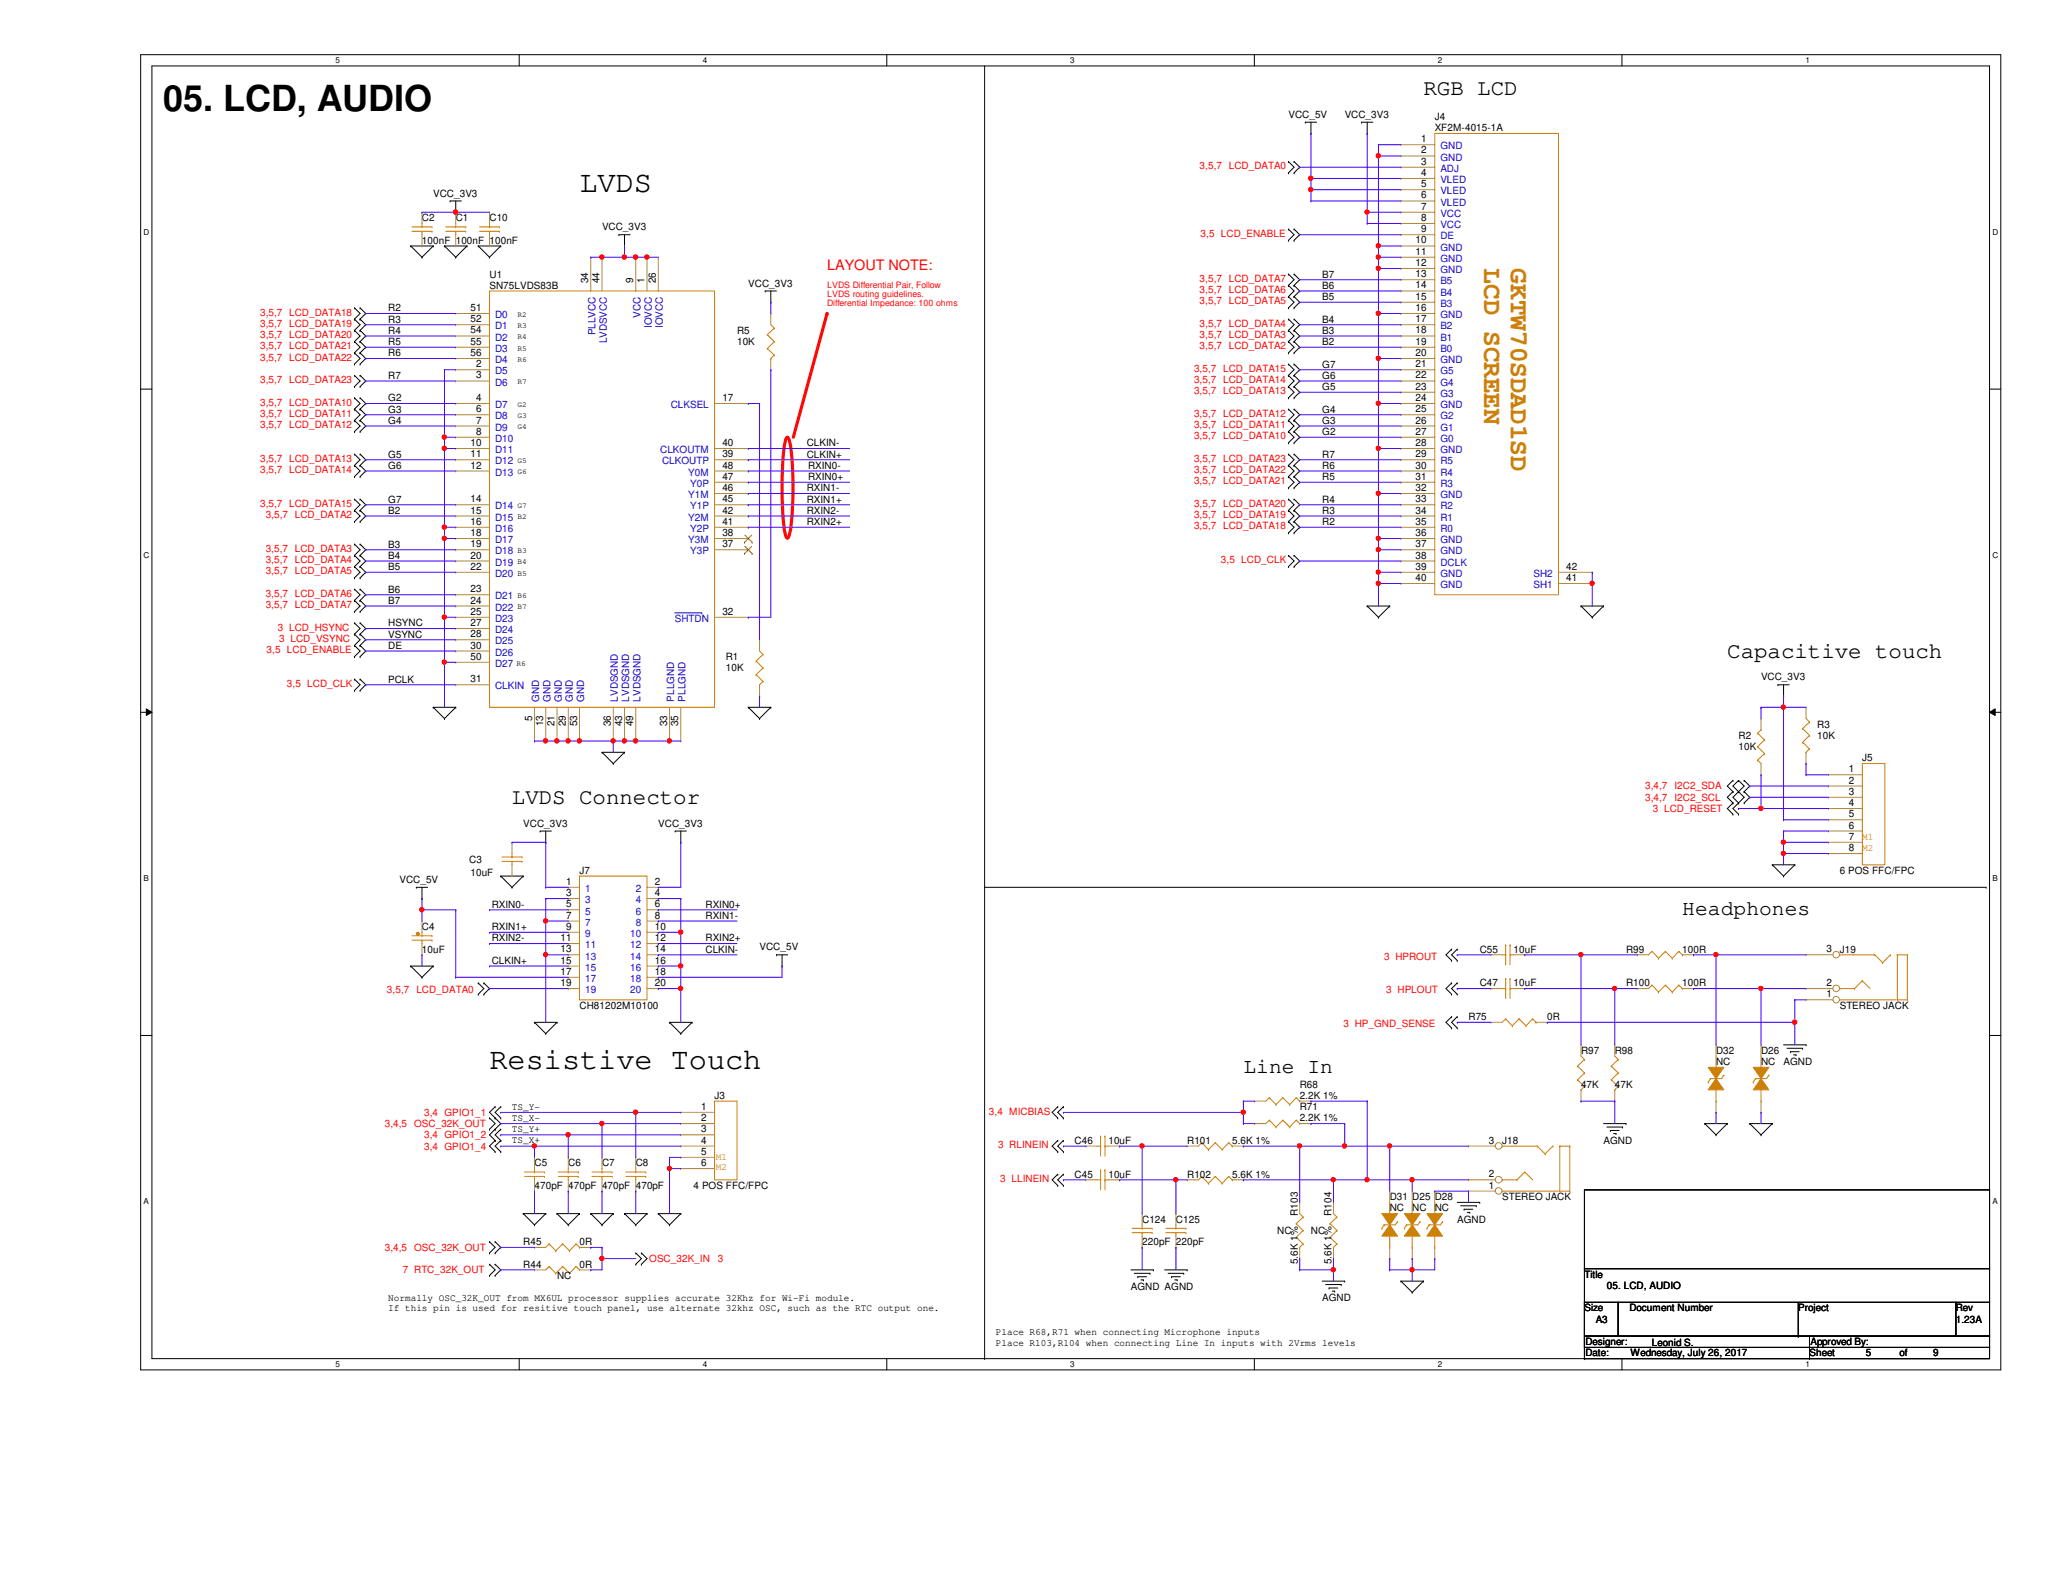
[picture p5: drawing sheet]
<svg xmlns="http://www.w3.org/2000/svg" width="279mm" height="216mm" viewBox="0 0 279 216" stroke-linecap="round" stroke-linejoin="round" font-family="sans-serif">
<defs><g id="words">
<text font-size="4.9" x="22.1" y="15">05. LCD, AUDIO</text>
<g font-size="4.1">
<text x="78.5" y="25.9">LVDS</text>
<text x="66.3" y="144.8">Resistive Touch</text>
</g>
<g font-size="3.6" fill="#cc8006">
<text x="201" y="36.4" transform="rotate(90 201 36.4)">LCD SCREEN</text>
<text x="204.6" y="36.4" transform="rotate(90 204.6 36.4)">GKTW70SDAD1SD</text>
</g>
<g font-size="3">
<text x="192.8" y="12.9">RGB LCD</text>
<text x="233.9" y="89.1">Capacitive touch</text>
<text x="69.3" y="108.9">LVDS Connector</text>
</g>
<g font-size="2.9">
<text x="227.8" y="124">Headphones</text>
<text x="168.4" y="145.3">Line In</text>
</g>
<text font-size="1.9" fill="#f00" x="112" y="36.6">LAYOUT NOTE:</text>
<g font-size="1.4">
<text x="174.5" y="16">VCC_5V</text>
<text x="182.1" y="16">VCC_3V3</text>
<text x="194.3" y="16.3">J4</text>
<text x="194.3" y="17.8">XF2M-4015-1A</text>
<text x="192.5" y="19.3">1</text>
<text x="192.5" y="20.8">2</text>
<text x="192.5" y="22.3">3</text>
<text x="192.5" y="23.8">4</text>
<text x="57.1" y="30">C2</text>
<text x="58.7" y="26.6">VCC_3V3</text>
<text x="61.7" y="30">C1</text>
<text x="66.3" y="30">C10</text>
<text x="192.5" y="25.4">5</text>
<text x="192.5" y="26.9">6</text>
<text x="192.5" y="28.4">7</text>
<text x="192.5" y="29.9">8</text>
<text x="57.1" y="33">100nF 100nF 100nF</text>
<text x="81.5" y="31.2">VCC_3V3</text>
<text x="191.7" y="33">10</text>
<text x="191.7" y="34.5">11</text>
<text x="192.5" y="31.5">9</text>
<text x="66.3" y="37.6">U1</text>
<text x="66.3" y="39.1">SN75LVDS83B</text>
<text x="79.7" y="38.4" transform="rotate(-90 79.7 38.4)">34</text>
<text x="81.2" y="38.4" transform="rotate(-90 81.2 38.4)">44</text>
<text x="85.8" y="38.4" transform="rotate(-90 85.8 38.4)">9</text>
<text x="87.3" y="38.4" transform="rotate(-90 87.3 38.4)">1</text>
<text x="88.8" y="38.4" transform="rotate(-90 88.8 38.4)">26</text>
<text x="101.3" y="38.8">VCC_3V3</text>
<text x="179.1" y="40.6">B5</text>
<text x="179.1" y="39.1">B6</text>
<text x="179.1" y="37.6">B7</text>
<text x="191.7" y="36">12</text>
<text x="191.7" y="37.5">13</text>
<text x="191.7" y="39.1">14</text>
<text x="191.7" y="40.6">15</text>
<text x="52.6" y="42.2">R2</text>
<text x="52.6" y="43.7">R3</text>
<text x="52.6" y="45.2">R4</text>
<text x="52.6" y="46.7">R5</text>
<text x="63.7" y="42.1">51</text>
<text x="63.7" y="43.6">52</text>
<text x="63.7" y="45.2">54</text>
<text x="63.7" y="46.7">55</text>
<text x="99.8" y="45.2">R5</text>
<text x="99.8" y="46.7">10K</text>
<text x="179.1" y="46.7">B2</text>
<text x="179.1" y="45.2">B3</text>
<text x="179.1" y="43.7">B4</text>
<text x="191.7" y="42.1">16</text>
<text x="191.7" y="43.6">17</text>
<text x="191.7" y="45.2">18</text>
<text x="191.7" y="46.7">19</text>
<text x="52.6" y="48.3">R6</text>
<text x="52.6" y="51.3">R7</text>
<text x="63.7" y="48.2">56</text>
<text x="64.5" y="49.7">2</text>
<text x="64.5" y="51.3">3</text>
<text x="179.1" y="52.8">G5</text>
<text x="179.1" y="49.8">G7</text>
<text x="179.1" y="51.3">G6</text>
<text x="191.7" y="48.2">20</text>
<text x="191.7" y="49.7">21</text>
<text x="191.7" y="51.3">22</text>
<text x="191.7" y="52.8">23</text>
<text x="52.6" y="54.4">G2</text>
<text x="52.6" y="55.9">G3</text>
<text x="52.6" y="57.4">G4</text>
<text x="64.5" y="54.3">4</text>
<text x="64.5" y="55.8">6</text>
<text x="64.5" y="57.4">7</text>
<text x="64.5" y="58.9">8</text>
<text x="97.8" y="54.3">17</text>
<text x="179.1" y="58.9">G2</text>
<text x="179.1" y="57.4">G3</text>
<text x="179.1" y="55.9">G4</text>
<text x="191.7" y="54.3">24</text>
<text x="191.7" y="55.8">25</text>
<text x="191.7" y="57.4">26</text>
<text x="191.7" y="58.9">27</text>
<text x="52.6" y="62">G5</text>
<text x="52.6" y="63.5">G6</text>
<text x="63.7" y="60.4">10</text>
<text x="63.7" y="61.9">11</text>
<text x="63.7" y="63.5">12</text>
<text x="97.8" y="65">47</text>
<text x="97.8" y="61.9">39</text>
<text x="97.8" y="63.5">48</text>
<text x="97.8" y="60.4">40</text>
<text x="109.3" y="60.5">CLKIN-</text>
<text x="109.3" y="62">CLKIN+</text>
<text x="109.4" y="63.5">RXIN0-</text>
<text x="109.4" y="65">RXIN0+</text>
<text x="179.1" y="65">R5</text>
<text x="179.1" y="63.5">R6</text>
<text x="179.1" y="62">R7</text>
<text x="191.7" y="60.4">28</text>
<text x="191.7" y="61.9">29</text>
<text x="191.7" y="63.5">30</text>
<text x="191.7" y="65">31</text>
<text x="52.6" y="68.1">G7</text>
<text x="52.6" y="69.6">B2</text>
<text x="63.7" y="68">14</text>
<text x="63.7" y="69.6">15</text>
<text x="63.7" y="71.1">16</text>
<text x="97.8" y="71.1">41</text>
<text x="97.8" y="69.6">42</text>
<text x="97.8" y="68">45</text>
<text x="97.8" y="66.5">46</text>
<text x="109.3" y="68.1">RXIN1+</text>
<text x="109.3" y="66.5">RXIN1-</text>
<text x="109.3" y="69.6">RXIN2-</text>
<text x="109.3" y="71.1">RXIN2+</text>
<text x="179.1" y="71.1">R2</text>
<text x="179.1" y="69.6">R3</text>
<text x="179.1" y="68.1">R4</text>
<text x="191.7" y="66.5">32</text>
<text x="191.7" y="68">33</text>
<text x="191.7" y="69.6">34</text>
<text x="191.7" y="71.1">35</text>
<text x="52.6" y="74.2">B3</text>
<text x="52.6" y="75.7">B4</text>
<text x="52.6" y="77.2">B5</text>
<text x="63.7" y="72.6">18</text>
<text x="63.7" y="74.1">19</text>
<text x="63.7" y="75.6">20</text>
<text x="63.7" y="77.2">22</text>
<text x="97.8" y="72.6">38</text>
<text x="97.8" y="74.1">37</text>
<text x="191.7" y="72.6">36</text>
<text x="191.7" y="74.1">37</text>
<text x="191.7" y="75.6">38</text>
<text x="191.7" y="77.2">39</text>
<text x="212.1" y="77.2">42</text>
<text x="52.6" y="80.3">B6</text>
<text x="52.6" y="81.8">B7</text>
<text x="63.7" y="80.2">23</text>
<text x="63.7" y="81.7">24</text>
<text x="63.7" y="83.3">25</text>
<text x="97.8" y="83.3">32</text>
<text x="191.7" y="78.7">40</text>
<text x="212.1" y="78.7">41</text>
<text x="52.6" y="84.8">HSYNC</text>
<text x="52.6" y="86.4">VSYNC</text>
<text x="52.6" y="87.9">DE</text>
<text x="63.7" y="87.8">30</text>
<text x="63.7" y="84.8">27</text>
<text x="63.7" y="86.3">28</text>
<text x="63.7" y="89.4">50</text>
<text x="98.3" y="89.4">R1</text>
<text x="52.6" y="92.5">PCLK</text>
<text x="63.7" y="92.4">31</text>
<text x="98.3" y="90.9">10K</text>
<text x="238.5" y="92.2">VCC_3V3</text>
<text x="72.1" y="97.6" transform="rotate(-90 72.1 97.6)">5</text>
<text x="73.6" y="98.4" transform="rotate(-90 73.6 98.4)">13</text>
<text x="75.1" y="98.4" transform="rotate(-90 75.1 98.4)">21</text>
<text x="76.6" y="98.4" transform="rotate(-90 76.6 98.4)">29</text>
<text x="78.1" y="98.4" transform="rotate(-90 78.1 98.4)">53</text>
<text x="82.7" y="98.4" transform="rotate(-90 82.7 98.4)">36</text>
<text x="84.2" y="98.4" transform="rotate(-90 84.2 98.4)">43</text>
<text x="85.8" y="98.4" transform="rotate(-90 85.8 98.4)">49</text>
<text x="90.3" y="98.4" transform="rotate(-90 90.3 98.4)">33</text>
<text x="91.9" y="98.4" transform="rotate(-90 91.9 98.4)">35</text>
<text x="235.5" y="100.1">R2</text>
<text x="235.5" y="101.6">10K</text>
<text x="246.1" y="98.6">R3</text>
<text x="246.1" y="100.1">10K</text>
<text x="250.4" y="104.6">1</text>
<text x="250.4" y="106.1">2</text>
<text x="250.4" y="107.7">3</text>
<text x="252.2" y="103.1">J5</text>
<text x="70.9" y="112">VCC_3V3</text>
<text x="89.2" y="112">VCC_3V3</text>
<text x="250.4" y="109.2">4</text>
<text x="250.4" y="113.7">7</text>
<text x="250.4" y="110.7">5</text>
<text x="250.4" y="112.2">6</text>
<text x="54.1" y="119.6">VCC_5V</text>
<text x="63.5" y="116.8">C3</text>
<text x="63.7" y="118.7">10uF</text>
<text x="76.7" y="119.8">1</text>
<text x="78.5" y="118.4">J7</text>
<text x="88.7" y="119.8">2</text>
<text x="249.2" y="118.4">6 POS FFC/FPC</text>
<text x="250.4" y="115.3">8</text>
<text x="57.1" y="126">C4</text>
<text x="66.6" y="122.9">RXIN0-</text>
<text x="66.6" y="126">RXIN1+</text>
<text x="76.7" y="121.4">3</text>
<text x="76.7" y="122.9">5</text>
<text x="76.7" y="125.9">9</text>
<text x="76.7" y="124.4">7</text>
<text x="88.7" y="121.4">4</text>
<text x="88.7" y="122.9">6</text>
<text x="88.7" y="124.4">8</text>
<text x="88.7" y="125.9">10</text>
<text x="95.5" y="122.9">RXIN0+</text>
<text x="95.5" y="124.5">RXIN1-</text>
<text x="57.1" y="129">10uF</text>
<text x="66.6" y="127.5">RXIN2-</text>
<text x="66.6" y="130.6">CLKIN+</text>
<text x="75.9" y="127.5">11</text>
<text x="75.9" y="129">13</text>
<text x="75.9" y="130.5">15</text>
<text x="88.7" y="127.5">12</text>
<text x="88.7" y="129">14</text>
<text x="88.7" y="130.5">16</text>
<text x="95.5" y="127.5">RXIN2+</text>
<text x="95.5" y="129">CLKIN-</text>
<text x="102.9" y="128.7">VCC_5V</text>
<text x="200.4" y="129">C55</text>
<text x="205" y="129">10uF</text>
<text x="220.2" y="129">R99</text>
<text x="227.8" y="129">100R</text>
<text x="247.4" y="129">3</text>
<text x="249.2" y="129">J19</text>
<text x="75.9" y="132">17</text>
<text x="75.9" y="133.6">19</text>
<text x="78.5" y="136.7">CH81202M10100</text>
<text x="88.7" y="132">18</text>
<text x="88.7" y="133.6">20</text>
<text x="200.4" y="133.6">C47</text>
<text x="205" y="133.6">10uF</text>
<text x="220.2" y="133.6">R100</text>
<text x="227.8" y="133.6">100R</text>
<text x="247.4" y="135.1">1</text>
<text x="247.4" y="133.6">2</text>
<text x="249.2" y="136.7">STEREO JACK</text>
<text x="198.9" y="138.2">R75</text>
<text x="209.5" y="138.2">0R</text>
<text x="214.1" y="142.7">R97</text>
<text x="218.7" y="142.7">R98</text>
<text x="232.4" y="142.7">D32</text>
<text x="238.5" y="142.7">D26</text>
<text x="96.8" y="148.8">J3</text>
<text x="176" y="147.3">R68</text>
<text x="176" y="148.8">2.2K 1%</text>
<text x="214.1" y="147.3">47K</text>
<text x="218.7" y="147.3">47K</text>
<text x="232.4" y="144.3">NC</text>
<text x="238.5" y="144.3">NC</text>
<text x="241.6" y="144.3">AGND</text>
<text x="69.3" y="151.8">TS_X-</text>
<text x="69.3" y="153.3">TS_Y+</text>
<text x="69.3" y="154.9">TS_X+</text>
<text x="69.3" y="150.3">TS_Y-</text>
<text x="95" y="150.3">1</text>
<text x="95" y="151.8">2</text>
<text x="95" y="153.4">3</text>
<text x="95" y="154.9">4</text>
<text x="145.5" y="154.9">C46</text>
<text x="150.1" y="154.9">10uF</text>
<text x="160.8" y="154.9">R101</text>
<text x="166.9" y="154.9">5.6K 1%</text>
<text x="176" y="150.4">R71</text>
<text x="176" y="151.9">2.2K 1%</text>
<text x="201.6" y="154.9">3</text>
<text x="203.5" y="154.9">J18</text>
<text x="217.2" y="154.9">AGND</text>
<text x="72.4" y="158">C5</text>
<text x="72.4" y="161">470pF 470pF 470pF 470pF</text>
<text x="77" y="158">C6</text>
<text x="81.5" y="158">C7</text>
<text x="86.1" y="158">C8</text>
<text x="93.9" y="161">4 POS FFC/FPC</text>
<text x="95" y="156.4">5</text>
<text x="95" y="157.9">6</text>
<text x="145.5" y="159.5">C45</text>
<text x="150.1" y="159.5">10uF</text>
<text x="160.8" y="159.5">R102</text>
<text x="166.9" y="159.5">5.6K 1%</text>
<text x="201.6" y="161">1</text>
<text x="201.6" y="159.5">2</text>
<text x="154.7" y="165.6">C124</text>
<text x="159.3" y="165.6">C125</text>
<text x="173" y="167.1">NC</text>
<text x="175.8" y="164.7" transform="rotate(-90 175.8 164.7)">R103</text>
<text x="177.5" y="167.1">NC</text>
<text x="180.3" y="164.7" transform="rotate(-90 180.3 164.7)">R104</text>
<text x="188.2" y="162.6">D31 D25 D28</text>
<text x="188.2" y="164.1">NC</text>
<text x="191.3" y="164.1">NC</text>
<text x="194.3" y="164.1">NC</text>
<text x="197.4" y="165.6">AGND</text>
<text x="203.5" y="162.6">STEREO JACK</text>
<text x="70.9" y="168.7">R45</text>
<text x="70.9" y="171.7">R44</text>
<text x="75.4" y="173.2">NC</text>
<text x="78.5" y="168.7">0R</text>
<text x="78.5" y="171.7">0R</text>
<text x="154.7" y="168.7">220pF 220pF</text>
<text x="175.8" y="171.2" transform="rotate(-90 175.8 171.2)">5.6K 1%</text>
<text x="180.3" y="171.2" transform="rotate(-90 180.3 171.2)">5.6K 1%</text>
<text x="214.6" y="173.1">Title</text>
<text x="52.6" y="176.2">Normally OSC_32K_OUT from MX6UL processor supplies accurate 32Khz for Wi-Fi module.</text>
<text x="52.6" y="177.5">If this pin is used for resitive touch panel, use alternate 32khz OSC, such as the RTC output one.</text>
<text x="153.2" y="174.8">AGND AGND</text>
<text x="179.1" y="176.3">AGND</text>
<text x="214.6" y="177.6">Size</text>
<text x="216.1" y="179.2">A3</text>
<text x="217.6" y="174.6">05. LCD, AUDIO</text>
<text x="220.7" y="177.6">Document Number</text>
<text x="243.5" y="177.6">Project</text>
<text x="264.9" y="177.6">Rev</text>
<text x="264.9" y="179.2">1.23A</text>
<text x="134.9" y="182.3">Place R103,R104 when connecting Line In inputs with 2Vrms levels</text>
<text x="134.9" y="180.8">Place R68,R71 when connecting Microphone inputs</text>
<text x="214.7" y="183.7">Date:</text>
<text x="214.7" y="182.2">Designer:</text>
<text x="220.8" y="183.7">Wednesday, July 26, 2017</text>
<text x="223.7" y="182.4">Leonid S.</text>
<text x="245.1" y="183.7">Sheet</text>
<text x="245.2" y="182.2">Approved By:</text>
<text x="252.7" y="183.7">5</text>
<text x="257.3" y="183.7">of</text>
<text x="261.8" y="183.7">9</text>
</g>
<g font-size="1.4" fill="#f00">
<text x="162.5" y="22.9">3,5,7 LCD_DATA0</text>
<text x="162.6" y="32.1">3,5 LCD_ENABLE</text>
<text x="162.5" y="41.2">3,5,7 LCD_DATA5</text>
<text x="162.5" y="39.7">3,5,7 LCD_DATA6</text>
<text x="162.5" y="38.2">3,5,7 LCD_DATA7</text>
<text x="35.2" y="42.8">3,5,7 LCD_DATA18</text>
<text x="35.2" y="44.3">3,5,7 LCD_DATA19</text>
<text x="35.2" y="45.8">3,5,7 LCD_DATA20</text>
<text x="35.2" y="47.3">3,5,7 LCD_DATA21</text>
<text x="162.5" y="47.3">3,5,7 LCD_DATA2</text>
<text x="162.5" y="45.8">3,5,7 LCD_DATA3</text>
<text x="162.5" y="44.3">3,5,7 LCD_DATA4</text>
<text x="35.2" y="48.9">3,5,7 LCD_DATA22</text>
<text x="35.2" y="51.9">3,5,7 LCD_DATA23</text>
<text x="161.7" y="53.4">3,5,7 LCD_DATA13</text>
<text x="161.7" y="50.4">3,5,7 LCD_DATA15</text>
<text x="161.7" y="51.9">3,5,7 LCD_DATA14</text>
<text x="35.2" y="56.5">3,5,7 LCD_DATA11</text>
<text x="35.2" y="54.9">3,5,7 LCD_DATA10</text>
<text x="35.2" y="58">3,5,7 LCD_DATA12</text>
<text x="161.7" y="58">3,5,7 LCD_DATA11</text>
<text x="161.7" y="59.5">3,5,7 LCD_DATA10</text>
<text x="161.7" y="56.5">3,5,7 LCD_DATA12</text>
<text x="35.2" y="62.6">3,5,7 LCD_DATA13</text>
<text x="35.2" y="64.1">3,5,7 LCD_DATA14</text>
<text x="161.7" y="65.6">3,5,7 LCD_DATA21</text>
<text x="161.7" y="64.1">3,5,7 LCD_DATA22</text>
<text x="161.7" y="62.6">3,5,7 LCD_DATA23</text>
<text x="35.2" y="68.7">3,5,7 LCD_DATA15</text>
<text x="36" y="70.2">3,5,7 LCD_DATA2</text>
<text x="161.7" y="71.7">3,5,7 LCD_DATA18</text>
<text x="161.7" y="70.2">3,5,7 LCD_DATA19</text>
<text x="161.7" y="68.7">3,5,7 LCD_DATA20</text>
<text x="36" y="74.8">3,5,7 LCD_DATA3</text>
<text x="36" y="76.3">3,5,7 LCD_DATA4</text>
<text x="36" y="77.8">3,5,7 LCD_DATA5</text>
<text x="165.4" y="76.3">3,5 LCD_CLK</text>
<text x="36" y="80.9">3,5,7 LCD_DATA6</text>
<text x="36" y="82.4">3,5,7 LCD_DATA7</text>
<text x="36.1" y="88.5">3,5 LCD_ENABLE</text>
<text x="37.6" y="85.4">3 LCD_HSYNC</text>
<text x="37.8" y="87">3 LCD_VSYNC</text>
<text x="38.9" y="93">3,5 LCD_CLK</text>
<text x="222.8" y="106.9">3,4,7 I2C2_SDA</text>
<text x="222.8" y="108.5">3,4,7 I2C2_SCL</text>
<text x="223.9" y="110">3 LCD_RESET</text>
<text x="187.5" y="130">3 HPROUT</text>
<text x="52.4" y="134.5">3,5,7 LCD_DATA0</text>
<text x="187.7" y="134.5">3 HPLOUT</text>
<text x="181.9" y="139.1">3 HP_GND_SENSE</text>
<text x="52.1" y="152.7">3,4,5 OSC_32K_OUT</text>
<text x="57.4" y="151.1">3,4 GPIO1_1</text>
<text x="57.4" y="154.2">3,4 GPIO1_2</text>
<text x="57.4" y="155.7">3,4 GPIO1_4</text>
<text x="133.9" y="151">3,4 MICBIAS</text>
<text x="135.2" y="155.5">3 RLINEIN</text>
<text x="135.5" y="160.1">3 LLINEIN</text>
<text x="52.1" y="169.4">3,4,5 OSC_32K_OUT</text>
<text x="54.6" y="172.5">7 RTC_32K_OUT</text>
<text x="87.9" y="170.9">OSC_32K_IN</text>
<text x="97.2" y="170.9">3</text>
</g>
<g font-size="1.4" fill="#00c">
<text x="195.1" y="20.2">GND</text>
<text x="195.1" y="21.8">GND</text>
<text x="195.1" y="23.3">ADJ</text>
<text x="195.1" y="24.8">VLED</text>
<text x="195.1" y="26.3">VLED</text>
<text x="195.1" y="27.9">VLED</text>
<text x="195.1" y="29.4">VCC</text>
<text x="195.1" y="30.9">VCC</text>
<text x="195.1" y="32.4">DE</text>
<text x="195.1" y="34">GND</text>
<text x="195.1" y="35.5">GND</text>
<text x="195.1" y="37">GND</text>
<text x="195.1" y="38.5">B5</text>
<text x="195.1" y="40">B4</text>
<text x="195.1" y="41.6">B3</text>
<text x="67.1" y="43.1">D0</text>
<text x="67.1" y="44.6">D1</text>
<text x="67.1" y="46.1">D2</text>
<text x="67.1" y="47.7">D3</text>
<text x="80.6" y="45.4" transform="rotate(-90 80.6 45.4)">PLLVCC</text>
<text x="82.2" y="46.5" transform="rotate(-90 82.2 46.5)">LVDSVCC</text>
<text x="86.7" y="43" transform="rotate(-90 86.7 43)">VCC</text>
<text x="88.3" y="44.4" transform="rotate(-90 88.3 44.4)">IOVCC</text>
<text x="89.8" y="44.4" transform="rotate(-90 89.8 44.4)">IOVCC</text>
<text x="195.1" y="43.1">GND</text>
<text x="195.1" y="44.6">B2</text>
<text x="195.1" y="46.1">B1</text>
<text x="195.1" y="47.7">B0</text>
<text x="67.1" y="50.7">D5</text>
<text x="67.1" y="52.2">D6</text>
<text x="67.1" y="49.2">D4</text>
<text x="195.1" y="49.2">GND</text>
<text x="195.1" y="50.7">G5</text>
<text x="195.1" y="52.2">G4</text>
<text x="195.1" y="53.8">G3</text>
<text x="67.1" y="55.3">D7</text>
<text x="67.1" y="56.8">D8</text>
<text x="67.1" y="58.3">D9</text>
<text x="67.1" y="59.9">D10</text>
<text x="90.8" y="55.3">CLKSEL</text>
<text x="195.1" y="55.3">GND</text>
<text x="195.1" y="56.8">G2</text>
<text x="195.1" y="58.3">G1</text>
<text x="195.1" y="59.9">G0</text>
<text x="67.1" y="61.4">D11</text>
<text x="67.1" y="62.9">D12</text>
<text x="67.1" y="64.4">D13</text>
<text x="89.4" y="61.4">CLKOUTM</text>
<text x="89.7" y="62.9">CLKOUTP</text>
<text x="93.2" y="64.4">Y0M</text>
<text x="93.5" y="66">Y0P</text>
<text x="195.1" y="61.4">GND</text>
<text x="195.1" y="62.9">R5</text>
<text x="195.1" y="64.4">R4</text>
<text x="195.1" y="66">R3</text>
<text x="67.1" y="69">D14</text>
<text x="67.1" y="70.5">D15</text>
<text x="93.2" y="70.5">Y2M</text>
<text x="93.2" y="67.5">Y1M</text>
<text x="93.5" y="69">Y1P</text>
<text x="195.1" y="67.5">GND</text>
<text x="195.1" y="69">R2</text>
<text x="195.1" y="70.5">R1</text>
<text x="67.1" y="72.1">D16</text>
<text x="67.1" y="73.6">D17</text>
<text x="67.1" y="75.1">D18</text>
<text x="67.1" y="76.6">D19</text>
<text x="93.2" y="73.6">Y3M</text>
<text x="93.5" y="72.1">Y2P</text>
<text x="93.5" y="75.1">Y3P</text>
<text x="195.1" y="72.1">R0</text>
<text x="195.1" y="73.6">GND</text>
<text x="195.1" y="75.1">GND</text>
<text x="195.1" y="76.6">DCLK</text>
<text x="67.1" y="78.1">D20</text>
<text x="67.1" y="81.2">D21</text>
<text x="67.1" y="82.7">D22</text>
<text x="195.1" y="78.1">GND</text>
<text x="195.1" y="79.7">GND</text>
<text x="207.7" y="79.7">SH1</text>
<text x="207.7" y="78.1">SH2</text>
<text x="67.1" y="88.8">D26</text>
<text x="67.1" y="84.2">D23</text>
<text x="67.1" y="85.8">D24</text>
<text x="67.1" y="87.3">D25</text>
<text x="91.4" y="84.2">SHTDN</text>
<text x="67.1" y="93.4">CLKIN</text>
<text x="67.1" y="90.3">D27</text>
<text x="73" y="95" transform="rotate(-90 73 95)">GND</text>
<text x="74.5" y="95" transform="rotate(-90 74.5 95)">GND</text>
<text x="76.1" y="95" transform="rotate(-90 76.1 95)">GND</text>
<text x="77.6" y="95" transform="rotate(-90 77.6 95)">GND</text>
<text x="79.1" y="95" transform="rotate(-90 79.1 95)">GND</text>
<text x="83.7" y="95" transform="rotate(-90 83.7 95)">LVDSGND</text>
<text x="85.2" y="95" transform="rotate(-90 85.2 95)">LVDSGND</text>
<text x="86.7" y="95" transform="rotate(-90 86.7 95)">LVDSGND</text>
<text x="91.3" y="95" transform="rotate(-90 91.3 95)">PLLGND</text>
<text x="92.8" y="95" transform="rotate(-90 92.8 95)">PLLGND</text>
<text x="79.2" y="120.8">1</text>
<text x="79.2" y="122.3">3</text>
<text x="79.2" y="123.9">5</text>
<text x="79.2" y="125.4">7</text>
<text x="86.1" y="120.8">2</text>
<text x="86.1" y="122.3">4</text>
<text x="86.1" y="123.9">6</text>
<text x="86.1" y="125.4">8</text>
<text x="79.2" y="126.9">9</text>
<text x="79.2" y="128.4">11</text>
<text x="79.2" y="130">13</text>
<text x="79.2" y="131.5">15</text>
<text x="85.3" y="126.9">10</text>
<text x="85.3" y="128.4">12</text>
<text x="85.3" y="130">14</text>
<text x="85.3" y="131.5">16</text>
<text x="79.2" y="133">17</text>
<text x="79.2" y="134.5">19</text>
<text x="85.3" y="133">18</text>
<text x="85.3" y="134.5">20</text>
</g>
<g font-size="1.4" fill="#cc8006">
<text x="252.2" y="113.7">M1</text>
<text x="252.2" y="115.2">M2</text>
<text x="96.9" y="157.1">M1</text>
<text x="96.9" y="158.5">M2</text>
</g>
<g font-size="1.2" fill="#f00">
<text x="112" y="39">LVDS Differential Pair, Follow</text>
<text x="112" y="40.2">LVDS routing guidelines.</text>
<text x="112" y="41.4">Differential Impedance: 100 ohms</text>
</g>
<g font-size="1.1">
<text x="45.4" y="8.6">5</text>
<text x="95.2" y="8.6">4</text>
<text x="144.9" y="8.6">3</text>
<text x="194.7" y="8.6">2</text>
<text x="244.5" y="8.6">1</text>
<text x="19.4" y="31.8">D</text>
<text x="269.8" y="31.8">D</text>
<text x="70.1" y="42.9">R2</text>
<text x="70.1" y="44.4">R3</text>
<text x="70.1" y="47.5">R5</text>
<text x="70.1" y="46">R4</text>
<text x="70.1" y="49">R6</text>
<text x="70.1" y="52.1">R7</text>
<text x="70.1" y="56.6">G3</text>
<text x="70.1" y="58.2">G4</text>
<text x="70.1" y="55.1">G2</text>
<text x="70.1" y="62.7">G5</text>
<text x="70.1" y="64.3">G6</text>
<text x="70.1" y="70.4">B2</text>
<text x="70.1" y="68.8">G7</text>
<text x="19.4" y="75.6">C</text>
<text x="70.1" y="74.9">B3</text>
<text x="70.1" y="76.5">B4</text>
<text x="70.1" y="78">B5</text>
<text x="269.8" y="75.6">C</text>
<text x="70.1" y="81">B6</text>
<text x="70.1" y="82.5">B7</text>
<text x="69.9" y="90.2">R6</text>
<text x="19.4" y="119.3">B</text>
<text x="269.8" y="119.3">B</text>
<text x="19.4" y="163.1">A</text>
<text x="269.8" y="163.1">A</text>
<text x="45.4" y="185.2">5</text>
<text x="95.2" y="185.2">4</text>
<text x="144.9" y="185.2">3</text>
<text x="194.7" y="185.2">2</text>
<text x="244.5" y="185.2">1</text>
</g>
</g></defs>
<path d="M19.1 7.4h251.9v178.1h-251.9zM20.6 8.9h248.9v175.1h-248.9z" fill="none" stroke="#000" stroke-width=".14"/>
<g fill="#fff">
<path d="M45.4 7.6h.6v1.2h-.6z"/>
<path d="M45.4 184.2h.6v1.2h-.6z"/>
</g>
<path d="M70.3 7.4v1.5M70.3 184v1.5" fill="none" stroke="#000" stroke-width=".14"/>
<g fill="#fff">
<path d="M95.2 7.6h.6v1.2h-.6z"/>
<path d="M95.2 184.2h.6v1.2h-.6z"/>
</g>
<path d="M120.1 7.4v1.5M120.1 184v1.5" fill="none" stroke="#000" stroke-width=".14"/>
<g fill="#fff">
<path d="M144.9 7.6h.6v1.2h-.6z"/>
<path d="M144.9 184.2h.6v1.2h-.6z"/>
</g>
<path d="M169.9 7.4v1.5M169.9 184v1.5" fill="none" stroke="#000" stroke-width=".14"/>
<g fill="#fff">
<path d="M194.7 7.6h.6v1.2h-.6z"/>
<path d="M194.7 184.2h.6v1.2h-.6z"/>
</g>
<path d="M219.7 7.4v1.5M219.7 184v1.5" fill="none" stroke="#000" stroke-width=".14"/>
<g fill="#fff">
<path d="M244.5 7.6h.6v1.2h-.6z"/>
<path d="M244.5 184.2h.6v1.2h-.6z"/>
<path d="M19.4 30.8h.8v1.2h-.8z"/>
<path d="M269.8 30.8h.8v1.2h-.8z"/>
<path d="M19.4 74.6h.8v1.2h-.8z"/>
<path d="M269.8 74.6h.8v1.2h-.8z"/>
</g>
<path d="M19.1 52.7h1.5M269.5 52.7h1.5" fill="none" stroke="#000" stroke-width=".14"/>
<g fill="#fff">
<path d="M19.4 118.4h.8v1.1h-.8z"/>
<path d="M269.8 118.4h.8v1.1h-.8z"/>
</g>
<path d="M19.1 96.5h1.5M19.8 96l.8 .5-.8 .4zM269.5 96.5l.7-.5v.9zM269.5 96.5h1.5" fill="none" stroke="#000" stroke-width=".14"/>
<path d="M19.8 96l.8 .5-.8 .4zM269.5 96.5l.7-.5v.9z" fill="#000"/>
<g fill="#fff">
<path d="M19.4 162.1h.8v1.2h-.8z"/>
<path d="M269.8 162.1h.8v1.2h-.8z"/>
</g>
<path d="M19.1 140.2h1.5M269.5 140.2h1.5" fill="none" stroke="#000" stroke-width=".14"/>
<path d="M106.5 59.3l.1-.1a2.31 2.31 0 0 1 .5 1.6 44 44 0 0 1-.2 11.7l-.3 .4a2.35 2.35 0 0 1-.4-1.6 47.5 47.5 0 0 1 .2-11.7zM112 42.5l-4.6 16.7" fill="none" stroke="#f00" stroke-width=".42"/>
<circle cx="112" cy="42.5" r=".21" fill="#f00"/>
<g fill="none" stroke="#000" stroke-width=".14">
<path d="M133.4 8.9v175.1M176.8 16.6h.1M176.8 16.6h1.5M177.5 18.1h.1M177.5 16.6v1.5M184.4 16.6h.1M184.4 16.6h1.5M185.2 18.1h.1M185.2 16.6v1.5M55.6 33.3h.1M55.6 33.3h3.1M55.6 33.3l1.6 1.5"/>
<path d="M57.2 34.8h.1M58.7 33.3h.1M58.7 33.3l-1.5 1.5M60.2 33.3h.1M60.2 33.3h3M60.2 33.3l1.5 1.5M61 27.2h.1M61 27.2h1.5M61.7 34.8h.1M61.7 28.7h.1M61.7 27.2v1.5M63.2 33.3h.1"/>
<path d="M63.2 33.3l-1.5 1.5M64.8 33.3h.1M64.8 33.3h3M64.8 33.3l1.5 1.5M66.3 34.8h.1M67.8 33.3h.1M67.8 33.3l-1.5 1.5M83.8 31.8h.1M83.8 31.8h1.5M84.6 33.3h.1M84.6 31.8v1.5M103.6 39.4h.1"/>
<path d="M103.6 39.4h1.6M104.4 39.4v1.5M174.5 31h.1M174.5 32.6h.1M174.5 38.6h.1M174.5 37.1h.1M174.5 21.9h.1M174.5 23.4h.1M174.5 31l.8 .8-.8 .8M174.5 38.6l.8 .8-.8 .8M174.5 37.1l.8 .8-.8 .7M174.5 21.9l.8 .7-.8 .8"/>
<path d="M175.3 31h.1M175.3 32.6h.1M175.3 38.6h.1M175.3 37.1h.1M175.3 21.9h.1M175.3 23.4h.1M175.3 31l.7 .8-.7 .8M175.3 38.6l.7 .8-.7 .8M175.3 37.1l.7 .8-.7 .7M175.3 21.9l.7 .7-.7 .8M48 41.7h.1M48 43.2h.1"/>
<path d="M48 44.7h.1M48 46.3h.1M48 47.8h.1M48 49.3h.1M48 50.8h.1M48 52.4h.1M48 56.9h.1M48 55.4h.1M48 53.9h.1M48 58.5h.1M48 41.7l.8 .8-.8 .7M48 43.2l.8 .8-.8 .7"/>
<path d="M48 44.7l.8 .8-.8 .8M48 46.3l.8 .7-.8 .8M48 47.8l.8 .8-.8 .7M48 50.8l.8 .8-.8 .8M48 55.4l.8 .8-.8 .7M48 53.9l.8 .8-.8 .7M48 56.9l.8 .8-.8 .8M48.8 41.7h.1M48.8 43.2h.1M48.8 44.7h.1M48.8 46.3h.1M48.8 47.8h.1"/>
<path d="M48.8 49.3h.1M48.8 50.8h.1M48.8 52.4h.1M48.8 56.9h.1M48.8 55.4h.1M48.8 53.9h.1M48.8 58.5h.1M48.8 46.3l.7 .7-.7 .8M48.8 41.7l.7 .8-.7 .7M48.8 50.8l.7 .8-.7 .8M48.8 43.2l.7 .8-.7 .7M48.8 44.7l.7 .8-.7 .8"/>
<path d="M48.8 47.8l.7 .8-.7 .7M48.8 55.4l.7 .8-.7 .7M48.8 53.9l.7 .8-.7 .7M48.8 56.9l.7 .8-.7 .8M104.4 40.9h.1M174.5 56.9h.1M174.5 58.5h.1M174.5 60h.1M174.5 55.4h.1M174.5 52.4h.1M174.5 53.9h.1M174.5 49.3h.1"/>
<path d="M174.5 50.8h.1M174.5 46.3h.1M174.5 47.8h.1M174.5 44.7h.1M174.5 43.2h.1M174.5 40.2h.1M174.5 41.7h.1M174.5 56.9l.8 .8-.8 .8M174.5 58.5l.8 .7-.8 .8M174.5 55.4l.8 .8-.8 .7M174.5 52.4l.8 .7-.8 .8M174.5 49.3l.8 .8-.8 .7"/>
<path d="M174.5 46.3l.8 .7-.8 .8M174.5 44.7l.8 .8-.8 .8M174.5 43.2l.8 .8-.8 .7M174.5 40.2l.8 .7-.8 .8M174.5 50.8l.8 .8-.8 .8M175.3 56.9h.1M175.3 58.5h.1M175.3 60h.1M175.3 55.4h.1M175.3 52.4h.1M175.3 53.9h.1M175.3 49.3h.1"/>
<path d="M175.3 50.8h.1M175.3 46.3h.1M175.3 47.8h.1M175.3 44.7h.1M175.3 43.2h.1M175.3 40.2h.1M175.3 41.7h.1M175.3 56.9l.7 .8-.7 .8M175.3 58.5l.7 .7-.7 .8M175.3 55.4l.7 .8-.7 .7M175.3 52.4l.7 .7-.7 .8M175.3 49.3l.7 .8-.7 .7"/>
<path d="M175.3 46.3l.7 .7-.7 .8M175.3 44.7l.7 .8-.7 .8M175.3 43.2l.7 .8-.7 .7M175.3 40.2l.7 .7-.7 .8M175.3 50.8l.7 .8-.7 .8M48 63h.1M48 61.5h.1M48 64.6h.1M48 69.1h.1M48 67.6h.1M48 70.7h.1M48 75.2h.1"/>
<path d="M48 73.7h.1M48 76.7h.1M48 78.3h.1M48 79.8h.1M48 61.5l.8 .8-.8 .7M48 63l.8 .8-.8 .8M48 67.6l.8 .8-.8 .7M48 69.1l.8 .8-.8 .8M48 73.7l.8 .8-.8 .7M48 75.2l.8 .8-.8 .7M48 76.7l.8 .8-.8 .8M48 79.8l.8 .8-.8 .7"/>
<path d="M48.8 63h.1M48.8 61.5h.1M48.8 64.6h.1M48.8 69.1h.1M48.8 67.6h.1M48.8 70.7h.1M48.8 75.2h.1M48.8 73.7h.1M48.8 76.7h.1M48.8 78.3h.1M48.8 79.8h.1M48.8 61.5l.7 .8-.7 .7"/>
<path d="M48.8 63l.7 .8-.7 .8M48.8 67.6l.7 .8-.7 .7M48.8 69.1l.7 .8-.7 .8M48.8 73.7l.7 .8-.7 .7M48.8 75.2l.7 .8-.7 .7M48.8 76.7l.7 .8-.7 .8M48.8 79.8l.7 .8-.7 .7M174.5 75.2h.1M174.5 76.7h.1M174.5 70.7h.1M174.5 72.2h.1M174.5 69.1h.1"/>
<path d="M174.5 67.6h.1M174.5 64.6h.1M174.5 66.1h.1M174.5 63h.1M174.5 61.5h.1M174.5 75.2l.8 .8-.8 .7M174.5 70.7l.8 .7-.8 .8M174.5 69.1l.8 .8-.8 .8M174.5 67.6l.8 .8-.8 .7M174.5 64.6l.8 .7-.8 .8M174.5 63l.8 .8-.8 .8M174.5 61.5l.8 .8-.8 .7"/>
<path d="M175.3 75.2h.1M175.3 76.7h.1M175.3 70.7h.1M175.3 72.2h.1M175.3 69.1h.1M175.3 67.6h.1M175.3 64.6h.1M175.3 66.1h.1M175.3 63h.1M175.3 61.5h.1M175.3 75.2l.7 .8-.7 .7M175.3 70.7l.7 .7-.7 .8"/>
<path d="M175.3 69.1l.7 .8-.7 .8M175.3 67.6l.7 .8-.7 .7M175.3 64.6l.7 .7-.7 .8M175.3 63l.7 .8-.7 .8M175.3 61.5l.7 .8-.7 .7M48 81.3h.1M48 82.8h.1M48 92h.1M48 93.5h.1M48 87.4h.1M48 88.9h.1M48 85.9h.1"/>
<path d="M48 84.4h.1M48 81.3l.8 .8-.8 .7M48 92l.8 .8-.8 .7M48 87.4l.8 .8-.8 .7M48 85.9l.8 .8-.8 .7M48 84.4l.8 .7-.8 .8M48.8 81.3h.1M48.8 82.8h.1M48.8 92h.1M48.8 93.5h.1M48.8 87.4h.1M48.8 88.9h.1"/>
<path d="M48.8 85.9h.1M48.8 84.4h.1M48.8 81.3l.7 .8-.7 .7M48.8 92l.7 .8-.7 .7M48.8 87.4l.7 .8-.7 .7M48.8 85.9l.7 .8-.7 .7M48.8 84.4l.7 .7-.7 .8M58.7 95.8h.1M58.7 95.8h3M58.7 95.8l1.5 1.5M60.2 97.3h.1M61.7 95.8h.1"/>
<path d="M61.7 95.8l-1.5 1.5M101.3 95.8h.1M101.3 95.8h3.1M101.3 95.8l1.6 1.5M102.9 97.3h.1M104.4 95.8h.1M104.4 95.8l-1.5 1.5M185.2 82.1h.1M185.2 82.1h3M185.2 82.1l1.5 1.5M186.7 83.6h.1M188.2 82.1h.1"/>
<path d="M188.2 82.1l-1.5 1.5M214.1 82.1h.1M214.1 82.1h3.1M214.1 82.1l1.5 1.5M215.6 83.6h.1M217.2 82.1h.1M217.2 82.1l-1.6 1.5M240.8 92.8h.1M240.8 92.8h1.5M241.6 94.3h.1M241.6 92.8v1.5M67.8 118.7h.1"/>
<path d="M67.8 118.7h3.1M67.8 118.7l1.5 1.5M70.9 118.7h.1M70.9 118.7l-1.6 1.5M73.2 112.6h.1M73.2 112.6h1.5M73.9 114.1h.1M73.9 112.6v1.5M81.5 101.9h.1M81.5 101.9h3.1M81.5 101.9l1.6 1.5M83.1 103.4h.1"/>
<path d="M84.6 101.9h.1M84.6 101.9l-1.5 1.5M91.4 112.6h.1M91.4 112.6h1.6M92.2 114.1h.1M92.2 112.6v1.5M234.7 107.2h.1M234.7 108.8h.1M234.7 105.7h.1M234.7 110.3h.1M234.7 107.2l-.8 .8 .8 .8M234.7 105.7l-.8 .8 .8 .7"/>
<path d="M234.7 108.8l-.8 .7 .8 .8M235.5 108.8h.1M235.5 107.2h.1M235.5 105.7h.1M235.5 110.3h.1M235.5 105.7l.7 .8-1.5 1.5 .8 .8M235.5 105.7l-.8 .8 1.5 1.5-1.5 1.5 .8 .8M236.2 107.2h.1M236.2 108.8h.1M236.2 105.7h.1M236.2 107.2l.8 .8-.8 .8M236.2 105.7l.8 .8-.8 .7"/>
<path d="M240 117.1h.1M240 117.1h3.1M240 117.1l1.6 1.6M241.6 118.7h.1M243.1 117.1h.1M243.1 117.1l-1.5 1.6M55.6 130.9h.1M55.6 130.9h3.1M55.6 130.9l1.6 1.5M56.4 120.2h.1M56.4 120.2h1.5M57.2 132.4h.1"/>
<path d="M57.2 121.7h.1M57.2 120.2v1.5M58.7 130.9h.1M58.7 130.9l-1.5 1.5M64.8 133.1h.1M64.8 134.7h.1M64.8 133.1l.7 .8-.7 .8M65.5 133.1h.1M65.5 134.7h.1M65.5 133.1l.8 .8-.8 .8M69.3 120.2h.1M72.4 138.5h.1"/>
<path d="M72.4 138.5h3M72.4 138.5l1.5 1.5M73.9 140h.1M75.4 138.5h.1M75.4 138.5l-1.5 1.5M90.7 138.5h.1M90.7 138.5h3M90.7 138.5l1.5 1.5M92.2 140h.1M93.7 138.5h.1M93.7 138.5l-1.5 1.5M105.2 129.3h.1"/>
<path d="M105.2 129.3h1.5M105.9 130.9h.1M105.9 129.3v1.6M133.4 120.2h135.6M196.6 133.1h.1M196.6 134.7h.1M196.6 128.6h.1M196.6 130.1h.1M196.6 137.7h.1M196.6 139.2h.1M196.6 133.1l-.8 .8 .8 .8M196.6 128.6l-.8 .7 .8 .8"/>
<path d="M196.6 137.7l-.8 .8 .8 .7M197.4 133.1h.1M197.4 134.7h.1M197.4 128.6h.1M197.4 130.1h.1M197.4 137.7h.1M197.4 139.2h.1M197.4 133.1l-.8 .8 .8 .8M197.4 128.6l-.8 .7 .8 .8M197.4 137.7l-.8 .8 .8 .7M269 120.2h.1M66.3 152.9h.1"/>
<path d="M66.3 151.4h.1M66.3 151.4l.8 .8-.8 .7M67.1 151.4h.1M67.1 149.9h.1M67.1 154.5h.1M67.1 152.9h.1M67.1 156h.1M67.1 149.9l-.8 .8 1.5 1.5-1.5 1.5 .8 .8M67.1 154.5l-.8 .7 .8 .8M67.8 149.9h.1M67.8 151.4h.1M67.8 152.9h.1"/>
<path d="M67.8 154.5h.1M67.8 156h.1M67.8 149.9l-.7 .8 .7 .7M67.8 152.9l-.7 .8 .7 .8M67.8 154.5l-.7 .7 .7 .8M143.3 156h.1M143.3 154.5h.1M143.3 151.4h.1M143.3 149.9h.1M143.3 159h.1M143.3 154.5l-.8 .7 .8 .8M143.3 149.9l-.8 .8 .8 .7"/>
<path d="M143.3 159l-.8 .8 .8 .8M144 154.5h.1M144 156h.1M144 149.9h.1M144 151.4h.1M144 159h.1M144 154.5l-.7 .7 .7 .8M144 149.9l-.7 .8 .7 .7M144 159l-.7 .8 .7 .8M217.2 152.2h3M217.6 152.7h2.2M218.1 153.1h.1"/>
<path d="M218.1 153.1h1.2M218.5 153.5h.4M218.9 153.5h.1M219.8 152.7h.1M220.2 152.2h.1M230.9 152.2h.1M230.9 152.2h3M230.9 152.2l1.5 1.5M232.4 153.7h.1M233.9 152.2h.1M233.9 152.2l-1.5 1.5M237 152.2h.1"/>
<path d="M237 152.2h3M237 152.2l1.5 1.5M238.5 153.7h.1M240 152.2h.1M240 152.2l-1.5 1.5M241.6 141.5h3M242 142h2.1M242.5 142.5h.1M242.5 142.5h1.2M242.9 142.9h.3M243.2 142.9h.1M244.1 142h.1"/>
<path d="M244.6 141.5h.1M66.3 169.7h.1M66.3 168.2h.1M66.3 172.8h.1M66.3 171.2h.1M66.3 168.2l.8 .8-.8 .7M66.3 171.2l.8 .8-.8 .8M67.1 168.2h.1M67.1 169.7h.1M67.1 171.2h.1M67.1 172.8h.1M67.1 168.2l.7 .8-.7 .7"/>
<path d="M67.1 171.2l.7 .8-.7 .8M70.9 164.4h.1M70.9 164.4h3M70.9 164.4l1.5 1.5M72.4 165.9h.1M73.9 164.4h.1M73.9 164.4l-1.5 1.5M75.4 164.4h.1M75.4 164.4h3.1M75.4 164.4l1.6 1.5M77 165.9h.1M78.5 164.4h.1"/>
<path d="M78.5 164.4l-1.5 1.5M80 164.4h.1M80 164.4h3.1M80 164.4l1.5 1.5M81.5 165.9h.1M83.1 164.4h.1M83.1 164.4l-1.6 1.5M84.6 164.4h.1M84.6 164.4h3M84.6 164.4l1.5 1.5M86.1 165.9h.1M86.1 169.7h.1"/>
<path d="M86.1 171.2h.1M86.1 169.7l.8 .8-.8 .7M86.9 171.2h.1M86.9 169.7h.1M86.9 169.7l.7 .8-.7 .7M87.6 164.4h.1M87.6 164.4l-1.5 1.5M89.2 164.4h.1M89.2 164.4h3M89.2 164.4l1.5 1.5M90.7 165.9h.1M92.2 164.4h.1"/>
<path d="M92.2 164.4l-1.5 1.5M143.3 160.6h.1M144 160.6h.1M153.2 172h3M153.6 172.5h2.1M154.1 172.9h.1M154.1 172.9h1.2M154.5 173.4h.4M154.9 173.4h.1M155.7 172.5h.1M156.2 172h.1M157.7 172h3.1"/>
<path d="M158.2 172.5h2.1M158.7 172.9h.1M158.7 172.9h1.2M159.1 173.4h.3M159.4 173.4h.1M160.3 172.5h.1M160.8 172h.1M179.1 173.5h3M179.5 174h2.2M180 174.5h.1M180 174.5h1.2M180.4 174.9h.4"/>
<path d="M180.8 174.9h.1M181.7 174h.1M182.1 173.5h.1M189.7 173.5h.1M189.7 173.5h3.1M189.7 173.5l1.6 1.5M191.3 175h.1M192.8 173.5h.1M192.8 173.5l-1.5 1.5M197.4 162.9h3M197.8 163.3h2.1M198.3 163.8h.1"/>
<path d="M198.3 163.8h1.2M198.7 164.2h.4M199.1 164.2h.1M199.9 163.3h.1M200.4 162.9h.1M214.6 161.2h54.9v10.6h-54.9zM214.6 171.8h54.9v4.6h-54.9zM214.6 176.4h4.6v4.6h-4.6zM214.6 176.4v7.6M219.2 176.4h45.7v4.6h-45.7zM243.5 176.4v4.6M264.9 176.4h4.6v4.6h-4.6z"/>
<path d="M133.4 184h.1M214.6 181h30.5v1.5h-30.5zM214.6 184h.1M214.6 184h30.5M243.5 181h.1M245.1 181h24.4v3h-24.4zM245.1 184h.1M245.1 182.5h24.4M269.5 182.5h.1"/>
</g>
<g fill="none" stroke="#cc8006" stroke-width=".14">
<path d="M78.5 118.7h9.1v16.7h-9.1zM203.5 129.3h.4M203.9 128h.1M203.9 129.3h.1M203.9 128v2.7M204.5 128h.1M204.5 129.3h.1M204.5 128v2.7M204.5 129.3h.5M75.6 159.3h2.7M75.6 158.7h2.7M77 159.3h.1"/>
<path d="M77 158.7h.1M77 158.3v.4M77 159.3v.5M78.3 159.3h.1M78.3 158.7h.1M148.6 155.2h.5M149.1 153.9h.1M149.1 155.2h.1M149.1 153.9v2.7M149.6 153.9h.1M149.6 155.2h.1M149.6 153.9v2.7"/>
<path d="M149.6 155.2h.5M187.5 165.9h.1M187.5 165.9h1.5M188.2 164.4h.1M188.2 169h.1M188.2 162.9v1.5M188.2 167.4v1.6"/>
</g>
<g fill="none" stroke="#a84" stroke-width=".14">
<path d="M77 120.2h.1M77 121.7h.1M77 123.2h.1M77 126.3h.1M77 127.8h.1M77 129.3h.1M77 130.9h.1M77 132.4h.1M77 133.9h.1M77 124.8h.1M77 120.2h1.5M77 121.7h1.5"/>
<path d="M77 123.2h1.5M77 126.3h1.5M77 127.8h1.5M77 129.3h1.5M77 130.9h1.5M77 132.4h1.5M77 133.9h1.5M77 124.8h1.5M87.6 120.2h1.6M87.6 121.7h1.6M87.6 123.2h1.6M87.6 126.3h1.6"/>
<path d="M87.6 127.8h1.6M87.6 129.3h1.6M87.6 130.9h1.6M87.6 132.4h1.6M87.6 133.9h1.6M87.6 124.8h1.6M89.2 120.2h.1M89.2 121.7h.1M89.2 123.2h.1M89.2 124.8h.1M89.2 126.3h.1M89.2 127.8h.1"/>
<path d="M89.2 129.3h.1M89.2 130.9h.1M89.2 132.4h.1M89.2 133.9h.1M201.9 129.3h.1M201.9 129.3h1.6M205 129.3h1.5M206.5 129.3h.1M77 156.8h.1M77 156.8v1.5M77 159.8v1.5M147.1 155.2h.1"/>
<path d="M147.1 155.2h1.5M150.1 155.2h1.5M151.6 155.2h.1M77 161.3h.1"/>
</g>
<path d="M187.2 164.4h2.1l-1.1 1.5z" fill-rule="evenodd" fill="#cc8006"/>
<path d="M187.2 164.4h2.1l-1.1 1.5zM187.2 166.4h.1M187.5 165.9l-.3 .5M189.3 165.4h.1M189.3 165.4l-.3 .5" fill="none" stroke="#cc8006" stroke-width=".14"/>
<path d="M188.2 165.9l1.1 1.5h-2.1z" fill-rule="evenodd" fill="#cc8006"/>
<g fill="none" stroke="#cc8006" stroke-width=".14">
<path d="M55.8 127.3h2.7M55.8 126.7h2.7M57.2 127.3h.1M57.2 127.3v.5M58.5 127.3h.1M58.5 126.7h.1M218.2 146.3h.1M218.2 144.4h.1M218.2 144.4l1 .9M218.2 146.3l1 .9M218.7 147.6h.1M218.7 143l.5 .5"/>
<path d="M219.2 143.5h.1M219.2 145.3h.1M219.2 147.2h.1M219.2 145.3l-1 1M219.2 147.2l-.5 .4M219.2 143.5l-1 .9M188.2 165.9l1.1 1.5h-2.1z"/>
</g>
<path d="M218.7 141.5h.1M218.7 149.1h.1M218.7 141.5v1.5M218.7 147.6v1.5M188.2 161.3h.1M188.2 170.5h.1M188.2 161.3v1.6M188.2 169v1.5" fill="none" stroke="#a84" stroke-width=".14"/>
<path d="M56.4 126.3h.3l.1 .2-.1 .1-.1 .1-.2-.1z" fill-rule="evenodd" fill="#cc8006"/>
<g fill="none" stroke="#cc8006" stroke-width=".14">
<path d="M194.3 18.1h16.8v62.5h-16.8zM55.8 31.3h2.7M55.8 30.7h2.7M57.2 31.3h.1M57.2 30.7h.1M57.2 30.3v.4M57.2 31.3v.5M58.5 31.3h.1M58.5 30.7h.1M56.4 126.3h.3l.1 .2-.1 .1-.1 .1-.2-.1zM57.2 126.7h.1M57.2 126.3v.4"/>
<path d="M223.7 133.4h.1M223.7 133.4l-.4 .5M223.7 133.4l.9 1M224.6 134.4h.1M225.6 133.4h.1M225.6 133.4l-1 1M225.6 133.4l.9 1M226.5 134.4h.1M227.4 133.4h.1M227.4 133.4l-.9 1M227.4 133.4l.4 .5M227.8 133.9h.1"/>
<path d="M71 159.3h2.7M71 158.7h2.7M72.4 159.3h.1M72.4 158.7h.1M72.4 158.3v.4M72.4 159.3v.5M73.7 159.3h.1M73.7 158.7h.1M171.9 148.7h.1M171.9 148.7l-.4 .4M171.9 148.7l.9 .9M172.8 149.6h.1"/>
<path d="M173.7 148.7h.1M173.7 148.7l-.9 .9M173.7 148.7l1 .9M174.7 149.6h.1M175.6 148.7h.1M175.6 148.7l-.9 .9M175.6 148.7l.4 .4M176 149.1h.1M190.5 165.9h.1M190.5 165.9h1.5M191.3 164.4h.1M191.3 169h.1"/>
<path d="M191.3 162.9v1.5M191.3 167.4v1.6"/>
</g>
<g fill="none" stroke="#a84" stroke-width=".14">
<path d="M189.7 19.6h.1M189.7 19.6h4.6M57.2 28.7h.1M57.2 33.3h.1M57.2 28.7v1.6M57.2 31.8v1.5M189.7 21.1h.1M189.7 22.6h.1M189.7 24.2h.1M189.7 25.7h.1M189.7 27.2h.1M189.7 28.7h.1"/>
<path d="M189.7 30.3h.1M189.7 31.8h.1M189.7 33.3h.1M189.7 34.8h.1M189.7 36.4h.1M189.7 37.9h.1M189.7 39.4h.1M189.7 21.1h4.6M189.7 22.6h4.6M189.7 24.2h4.6M189.7 25.7h4.6M189.7 27.2h4.6"/>
<path d="M189.7 28.7h4.6M189.7 30.3h4.6M189.7 31.8h4.6M189.7 33.3h4.6M189.7 34.8h4.6M189.7 36.4h4.6M189.7 37.9h4.6M189.7 39.4h4.6M189.7 40.9h.1M189.7 42.5h.1M189.7 44h.1M189.7 45.5h.1"/>
<path d="M189.7 47h.1M189.7 48.6h.1M189.7 50.1h.1M189.7 51.6h.1M189.7 53.1h.1M189.7 54.7h.1M189.7 56.2h.1M189.7 57.7h.1M189.7 59.2h.1M189.7 40.9h4.6M189.7 42.5h4.6M189.7 44h4.6"/>
<path d="M189.7 45.5h4.6M189.7 47h4.6M189.7 48.6h4.6M189.7 50.1h4.6M189.7 51.6h4.6M189.7 53.1h4.6M189.7 54.7h4.6M189.7 56.2h4.6M189.7 57.7h4.6M189.7 59.2h4.6M189.7 60.7h.1M189.7 62.3h.1"/>
<path d="M189.7 63.8h.1M189.7 65.3h.1M189.7 66.8h.1M189.7 68.4h.1M189.7 69.9h.1M189.7 71.4h.1M189.7 72.9h.1M189.7 74.5h.1M189.7 76h.1M189.7 77.5h.1M189.7 79h.1M189.7 60.7h4.6"/>
<path d="M189.7 62.3h4.6M189.7 63.8h4.6M189.7 65.3h4.6M189.7 66.8h4.6M189.7 68.4h4.6M189.7 69.9h4.6M189.7 71.4h4.6M189.7 72.9h4.6M189.7 74.5h4.6M189.7 76h4.6M189.7 77.5h4.6M189.7 79h4.6"/>
<path d="M211.1 77.5h4.5M211.1 79h4.5M215.6 79h.1M215.6 77.5h.1M57.2 124.8h.1M57.2 129.3h.1M57.2 124.8v1.5M57.2 127.8v1.5M221.7 133.9h.1M221.7 133.9h1.6M227.8 133.9h1.6M229.4 133.9h.1"/>
<path d="M72.4 156.8h.1M72.4 156.8v1.5M72.4 159.8v1.5M169.9 149.1h.1M169.9 149.1h1.6M176 149.1h1.5M177.5 149.1h.1M72.4 161.3h.1"/>
</g>
<path d="M190.2 164.4h2.1l-1 1.5z" fill-rule="evenodd" fill="#cc8006"/>
<path d="M190.2 164.4h2.1l-1 1.5zM190.2 166.4h.1M190.5 165.9l-.3 .5M192.3 165.4h.1M192.3 165.4l-.3 .5" fill="none" stroke="#cc8006" stroke-width=".14"/>
<path d="M191.3 165.9l1 1.5h-2.1z" fill-rule="evenodd" fill="#cc8006"/>
<g fill="none" stroke="#cc8006" stroke-width=".14">
<path d="M103.9 45.3h.1M103.9 47.2h.1M103.9 45.3l1 1M103.9 47.2l1 .9M104.4 48.6h.1M104.4 44l.5 .4M104.9 44.4h.1M104.9 46.3h.1M104.9 48.1h.1M104.9 44.4l-1 .9M104.9 46.3l-1 .9M104.9 48.1l-.5 .5"/>
<path d="M203.9 138h.1M203.9 138l-.4 .5M203.9 138l.9 .9M204.8 138.9h.1M205.7 138h.1M205.7 138l-.9 .9M205.7 138l1 .9M206.7 138.9h.1M207.6 138h.1M207.6 138l-.9 .9M207.6 138l.4 .5M208 138.5h.1"/>
<path d="M80.2 159.3h2.7M80.2 158.7h2.7M81.5 159.3h.1M81.5 158.7h.1M81.5 158.3v.4M81.5 159.3v.5M82.9 159.3h.1M82.9 158.7h.1M84.8 159.3h2.7M84.8 158.7h2.7M86.1 159.3h.1M86.1 158.7h.1"/>
<path d="M86.1 158.3v.4M86.1 159.3v.5M87.5 159.3h.1M87.5 158.7h.1M171.9 151.7h.1M171.9 151.7l-.4 .5M171.9 151.7l.9 1M172.8 152.7h.1M173.7 151.7h.1M173.7 151.7l-.9 1M173.7 151.7l1 1M174.7 152.7h.1"/>
<path d="M175.6 151.7h.1M175.6 151.7l-.9 1M175.6 151.7l.4 .5M176 152.2h.1M203.5 155.2h.1M203.5 159.8h.1M203.5 155.2h4.7M203.5 159.8h1.9M205.4 159.8h.1M206.5 158.7h.1M206.5 158.7l1.1 1.1M206.5 158.7l-1.1 1.1"/>
<path d="M208.2 155.2h.1M208.2 155.2l1.1 1.1M209.3 156.3h.1M210.3 155.2h.1M210.3 155.2l-1 1.1M211.2 155.2h.1M211.2 155.2h1.4M211.2 155.2v6.1M212.6 155.2h.1M212.6 155.2v6.1M153.3 167h2.7M153.3 166.4h2.7"/>
<path d="M154.7 167h.1M154.7 166.4h.1M154.7 165.9v.5M154.7 167v.4M156 167h.1M156 166.4h.1M157.9 167h2.7M157.9 166.4h2.7M159.3 167h.1M159.3 166.4h.1M159.3 165.9v.5M159.3 167v.4"/>
<path d="M160.6 167h.1M160.6 166.4h.1M175.6 167.6h.1M175.6 165.7h.1M175.6 165.7l.9 1M175.6 167.6l.9 .9M176 169h.1M176 164.4l.5 .4M176.5 164.8h.1M176.5 166.7h.1M176.5 168.5h.1M176.5 166.7l-.9 .9"/>
<path d="M176.5 168.5l-.5 .5M176.5 164.8l-.9 .9M191.3 165.9l1 1.5h-2.1zM203.5 161.3h.1M203.5 161.3h7.6M211.2 161.3h.1M211.2 161.3h1.4M212.6 161.3h.1"/>
</g>
<g fill="none" stroke="#a84" stroke-width=".14">
<path d="M104.4 42.5h.1M104.4 50.1h.1M104.4 42.5v1.5M104.4 48.6v1.5M201.9 138.5h.1M201.9 138.5h1.6M208 138.5h1.6M209.6 138.5h.1M81.5 156.8h.1M81.5 156.8v1.5M81.5 159.8v1.5M86.1 156.8h.1"/>
<path d="M86.1 156.8v1.5M86.1 159.8v1.5M169.9 152.2h.1M169.9 152.2h1.6M176 152.2h1.5M177.5 152.2h.1M81.5 161.3h.1M86.1 161.3h.1M154.7 164.4h.1M154.7 169h.1M154.7 164.4v1.5M154.7 167.4v1.6"/>
<path d="M159.3 164.4h.1M159.3 169h.1M159.3 164.4v1.5M159.3 167.4v1.6M176 162.9h.1M176 170.5h.1M176 162.9v1.5M176 169v1.5M191.3 161.3h.1M191.3 170.5h.1M191.3 161.3v1.6M191.3 169v1.5"/>
</g>
<circle cx="203" cy="161.3" r=".45" fill="#fff"/>
<g fill="none" stroke="#a84" stroke-width=".14">
<path d="M198.9 161.3h.1M198.9 161.3h3.6"/>
<circle cx="203" cy="161.3" r=".45"/>
</g>
<circle cx="203" cy="159.8" r=".45" fill="#fff"/>
<g fill="none" stroke="#a84" stroke-width=".14">
<path d="M198.9 159.8h.1M198.9 159.8h3.6"/>
<circle cx="203" cy="159.8" r=".45"/>
</g>
<circle cx="203" cy="155.2" r=".45" fill="#fff"/>
<g fill="none" stroke="#a84" stroke-width=".14">
<path d="M198.9 155.2h.1M198.9 155.2h3.6"/>
<circle cx="203" cy="155.2" r=".45"/>
</g>
<path d="M193.5 165.9h.1M193.5 165.9h1.6M194.3 164.4h.1M194.3 169h.1M194.3 162.9v1.5M194.3 167.4v1.6" fill="none" stroke="#cc8006" stroke-width=".14"/>
<path d="M193.3 164.4h2.1l-1.1 1.5z" fill-rule="evenodd" fill="#cc8006"/>
<path d="M193.3 164.4h2.1l-1.1 1.5zM193.3 166.4h.1M193.5 165.9l-.2 .5M195.4 165.4h.1M195.4 165.4l-.3 .5" fill="none" stroke="#cc8006" stroke-width=".14"/>
<path d="M194.3 165.9l1.1 1.5h-2.1z" fill-rule="evenodd" fill="#cc8006"/>
<g fill="none" stroke="#cc8006" stroke-width=".14">
<path d="M64.9 31.3h2.7M64.9 30.7h2.7M66.3 39.4h30.5v56.4h-30.5zM66.3 31.3h.1M66.3 30.7h.1M66.3 30.3v.4M66.3 31.3v.5M67.6 31.3h.1M67.6 30.7h.1M102.4 89.5h.1M102.4 91.4h.1M102.4 89.5l.9 1"/>
<path d="M102.4 91.4l.9 .9M102.9 92.8h.1M102.9 88.2l.4 .4M103.3 88.6h.1M103.3 90.5h.1M103.3 92.3h.1M103.3 88.6l-.9 .9M103.3 90.5l-.9 .9M103.3 92.3l-.4 .5M68 116.1h2.7M68 116.7h2.7M69.3 116.1h.1"/>
<path d="M69.3 116.7h.1M69.3 115.6v.5M69.3 116.7v.4M70.7 116.1h.1M70.7 116.7h.1M203.5 133.9h.4M203.9 132.5h.1M203.9 133.9h.1M203.9 132.5v2.8M204.5 132.5h.1M204.5 133.9h.1M204.5 132.5v2.8"/>
<path d="M204.5 133.9h.5M223.7 128.9h.1M223.7 128.9l-.4 .4M223.7 128.9l.9 .9M224.6 129.8h.1M225.6 128.9h.1M225.6 128.9l-1 .9M225.6 128.9l.9 .9M226.5 129.8h.1M227.4 128.9h.1M227.4 128.9l-.9 .9M227.4 128.9l.4 .4"/>
<path d="M227.8 129.3h.1M249.2 129.3h.1M249.2 135.4h.1M249.2 133.9h.1M249.2 133.9h2M249.2 129.3h4.7M249.2 135.4h7.6M251.2 133.9h.1M252.2 132.8h.1M252.2 132.8l1.1 1.1M252.2 132.8l-1 1.1M253.9 129.3h.1"/>
<path d="M253.9 129.3l1.1 1.1M255 130.4h.1M256 129.3h.1M256 129.3l-1 1.1M257 135.4h.1M257 129.3h.1M257 129.3h1.3M257 135.4h1.3M257 129.3v6.1M258.3 129.3h.1M258.3 135.4h.1M258.3 129.3v6.1"/>
<path d="M148.6 159.8h.5M149.1 158.5h.1M149.1 159.8h.1M149.1 158.5v2.7M149.6 158.5h.1M149.6 159.8h.1M149.6 158.5v2.7M149.6 159.8h.5M162.8 154.8h.1M162.8 154.8l-.5 .4M162.8 154.8l.9 .9M163.7 155.7h.1"/>
<path d="M164.6 154.8h.1M164.6 154.8l-.9 .9M164.6 154.8l.9 .9M165.5 155.7h.1M166.4 154.8h.1M166.4 154.8l-.9 .9M166.4 154.8l.5 .4M166.9 155.2h.1M74.4 168.5h.1M74.4 168.5l-.5 .5M74.4 168.5l.9 .9M75.3 169.4h.1"/>
<path d="M76.2 168.5h.1M76.2 168.5l-.9 .9M76.2 168.5l.9 .9M77.1 169.4h.1M78 168.5h.1M78 168.5l-.9 .9M78 168.5l.5 .5M78.5 169h.1M194.3 165.9l1.1 1.5h-2.1z"/>
</g>
<g fill="none" stroke="#a84" stroke-width=".14">
<path d="M66.3 28.7h.1M66.3 33.3h.1M66.3 28.7v1.6M66.3 31.8v1.5M80 34.8h.1M80 34.8v4.6M81.5 34.8h.1M81.5 34.8v4.6M86.1 34.8h.1M86.1 34.8v4.6M87.6 34.8h.1M87.6 34.8v4.6"/>
<path d="M89.2 34.8h.1M89.2 34.8v4.6M61.7 50.1h.1M61.7 51.6h.1M61.7 54.7h.1M61.7 56.2h.1M61.7 57.7h.1M61.7 59.2h.1M61.7 42.5h.1M61.7 44h.1M61.7 45.5h.1M61.7 47h.1"/>
<path d="M61.7 48.6h.1M61.7 50.1h4.6M61.7 51.6h4.6M61.7 54.7h4.6M61.7 56.2h4.6M61.7 57.7h4.6M61.7 59.2h4.6M61.7 42.5h4.6M61.7 44h4.6M61.7 45.5h4.6M61.7 47h4.6M61.7 48.6h4.6"/>
<path d="M96.8 54.7h4.5M101.3 54.7h.1M61.7 60.7h.1M61.7 62.3h.1M61.7 63.8h.1M61.7 68.4h.1M61.7 69.9h.1M61.7 71.4h.1M61.7 72.9h.1M61.7 74.5h.1M61.7 76h.1M61.7 77.5h.1"/>
<path d="M61.7 62.3h4.6M61.7 63.8h4.6M61.7 60.7h4.6M61.7 71.4h4.6M61.7 69.9h4.6M61.7 68.4h4.6M61.7 72.9h4.6M61.7 74.5h4.6M61.7 76h4.6M61.7 77.5h4.6M96.8 65.3h4.5M96.8 62.3h4.5"/>
<path d="M96.8 63.8h4.5M96.8 60.7h4.5M96.8 71.4h4.5M96.8 69.9h4.5M96.8 68.4h4.5M96.8 66.8h4.5M96.8 72.9h4.5M96.8 74.5h4.5M101.3 65.3h.1M101.3 62.3h.1M101.3 63.8h.1M101.3 60.7h.1"/>
<path d="M101.3 71.4h.1M101.3 69.9h.1M101.3 68.4h.1M101.3 66.8h.1M101.3 72.9h.1M101.3 74.5h.1M61.7 88.2h.1M61.7 80.6h.1M61.7 82.1h.1M61.7 83.6h.1M61.7 85.1h.1M61.7 86.7h.1"/>
<path d="M61.7 92.8h.1M61.7 89.7h.1M61.7 88.2h4.6M61.7 80.6h4.6M61.7 82.1h4.6M61.7 83.6h4.6M61.7 85.1h4.6M61.7 86.7h4.6M61.7 92.8h4.6M61.7 89.7h4.6M72.4 95.8v4.6M73.9 95.8v4.6"/>
<path d="M75.4 95.8v4.6M77 95.8v4.6M78.5 95.8v4.6M83.1 95.8v4.6M84.6 95.8v4.6M86.1 95.8v4.6M90.7 95.8v4.6M92.2 95.8v4.6M96.8 83.6h4.5M101.3 83.6h.1M102.9 86.7h.1M102.9 94.3h.1"/>
<path d="M102.9 86.7v1.5M102.9 92.8v1.5M69.3 118.7h.1M69.3 114.1h.1M69.3 114.1v1.5M69.3 117.1v1.6M72.4 100.4h.1M73.9 100.4h.1M75.4 100.4h.1M77 100.4h.1M78.5 100.4h.1M83.1 100.4h.1"/>
<path d="M84.6 100.4h.1M86.1 100.4h.1M90.7 100.4h.1M92.2 100.4h.1M201.9 133.9h.1M201.9 133.9h1.6M205 133.9h1.5M206.5 133.9h.1M221.7 129.3h.1M221.7 129.3h1.6M227.8 129.3h1.6M229.4 129.3h.1"/>
<path d="M147.1 159.8h.1M147.1 159.8h1.5M150.1 159.8h1.5M151.6 159.8h.1M160.8 155.2h.1M160.8 155.2h1.5M166.9 155.2h1.5M168.4 155.2h.1M72.4 169h.1M72.4 169h1.5M78.5 169h1.5M80 169h.1"/>
<path d="M194.3 161.3h.1M194.3 170.5h.1M194.3 161.3v1.6M194.3 169v1.5"/>
</g>
<path d="M91.4 83h3.6M95 83h.1" fill="none" stroke="#00c" stroke-width=".14"/>
<path d="M100.8 73.4h.1M100.8 75h.1M100.9 72.5l1 .9M100.9 74l1 1M101.8 72.5l-1 .9M101.8 74l-1 1M101.9 73.4h.1M101.9 75h.1" fill="none" stroke="#804000" stroke-width=".14"/>
<circle cx="248.7" cy="135.4" r=".45" fill="#fff"/>
<g fill="none" stroke="#a84" stroke-width=".14">
<path d="M244.6 135.4h.1M244.6 135.4h3.6"/>
<circle cx="248.7" cy="135.4" r=".45"/>
</g>
<circle cx="248.7" cy="133.9" r=".45" fill="#fff"/>
<g fill="none" stroke="#a84" stroke-width=".14">
<path d="M244.6 133.9h.1M244.6 133.9h3.6"/>
<circle cx="248.7" cy="133.9" r=".45"/>
</g>
<circle cx="248.7" cy="129.3" r=".45" fill="#fff"/>
<g fill="none" stroke="#a84" stroke-width=".14">
<path d="M238.5 97.3h.1M238.5 97.3v1.5M244.6 95.8h.1M244.6 95.8v1.5M238.5 104.9h.1M238.5 103.4v1.5M244.6 103.4h.1M244.6 101.9v1.5M244.6 129.3h.1M244.6 129.3h3.6M92.2 150.7h.1M92.2 152.2h.1"/>
<path d="M92.2 153.7h.1M92.2 155.2h.1M92.2 156.8h.1M92.2 158.3h.1M92.2 150.7h4.6M92.2 152.2h4.6M92.2 153.7h4.6M92.2 155.2h4.6M92.2 156.8h4.6M92.2 158.3h4.6M160.8 159.8h.1M160.8 159.8h1.5"/>
<path d="M166.9 159.8h1.5M168.4 159.8h.1M72.4 172h.1M72.4 172h1.5M78.5 172h1.5M80 172h.1M180.6 162.9h.1M180.6 170.5h.1M180.6 162.9v1.5M180.6 169v1.5"/>
<circle cx="248.7" cy="129.3" r=".45"/>
</g>
<g fill="none" stroke="#cc8006" stroke-width=".14">
<path d="M238 99.3h.1M238 99.3l1 .9M238.5 98.8h.1M238.5 98.8l-.5 .5M244.1 98.7h.1M244.1 98.7l1 .9M244.6 97.3l.5 .5M245.1 97.8h.1M245.1 99.6h.1M245.1 97.8l-1 .9M245.1 99.6l-1 .9M238 103h.1"/>
<path d="M238 101.1h.1M238 103l.5 .4M238 101.1l1 1M239 102.1h.1M239 100.2h.1M239 102.1l-1 .9M239 100.2l-1 .9M244.1 100.5h.1M244.1 100.5l1 .9M244.6 101.9h.1M245.1 101.4h.1M245.1 101.4l-.5 .5"/>
<path d="M96.8 149.1h3v10.7h-3zM162.8 159.3h.1M162.8 159.3l-.5 .5M162.8 159.3l.9 1M164.6 159.3h.1M164.6 159.3l-.9 1M164.6 159.3l.9 1M166.4 159.3h.1M166.4 159.3l-.9 1M166.4 159.3l.5 .5M166.9 159.8h.1M231.6 146.1h.1"/>
<path d="M231.6 146.1h1.6M232.4 144.6h.1M232.4 149.1h.1M232.4 143v1.6M232.4 147.6v1.5M74.4 171.5h.1M74.4 171.5l-.5 .5M74.4 171.5l.9 1M75.3 172.5h.1M76.2 171.5h.1M76.2 171.5l-.9 1M76.2 171.5l.9 1"/>
<path d="M77.1 172.5h.1M78 171.5h.1M78 171.5l-.9 1M78 171.5l.5 .5M78.5 172h.1M163.7 160.3h.1M165.5 160.3h.1M180.1 167.6h.1M180.1 165.7h.1M180.1 165.7l1 1M180.1 167.6l1 .9M180.6 169h.1"/>
<path d="M180.6 164.4l.5 .4M181.1 164.8h.1M181.1 166.7h.1M181.1 168.5h.1M181.1 166.7l-1 .9M181.1 168.5l-.5 .5M181.1 164.8l-1 .9"/>
</g>
<path d="M231.4 144.6h2.1l-1.1 1.5z" fill-rule="evenodd" fill="#cc8006"/>
<path d="M231.4 144.6h2.1l-1.1 1.5zM231.4 146.6h.1M231.6 146.1l-.2 .5M233.5 145.6h.1M233.5 145.6l-.3 .5" fill="none" stroke="#cc8006" stroke-width=".14"/>
<path d="M232.4 146.1l1.1 1.5h-2.1z" fill-rule="evenodd" fill="#cc8006"/>
<g fill="none" stroke="#cc8006" stroke-width=".14">
<path d="M60.4 31.3h2.7M60.4 30.7h2.7M61.7 31.3h.1M61.7 30.7h.1M61.7 30.3v.4M61.7 31.3v.5M63.1 31.3h.1M63.1 30.7h.1M252.2 103.4h3.1v13.7h-3.1zM213.7 146.3h.1M213.7 144.4h.1M213.7 144.4l.9 .9"/>
<path d="M213.7 146.3l.9 .9M214.1 147.6h.1M214.1 143l.5 .5M214.6 143.5h.1M214.6 145.3h.1M214.6 147.2h.1M214.6 145.3l-.9 1M214.6 147.2l-.5 .4M214.6 143.5l-.9 .9M232.4 146.1l1.1 1.5h-2.1zM237.7 146.1h.1M237.7 146.1h1.6"/>
<path d="M238.5 144.6h.1M238.5 149.1h.1M238.5 143v1.6M238.5 147.6v1.5"/>
</g>
<g fill="none" stroke="#a84" stroke-width=".14">
<path d="M61.7 28.7h.1M61.7 33.3h.1M61.7 28.7v1.6M61.7 31.8v1.5M247.7 104.9h.1M247.7 106.5h.1M247.7 108h.1M247.7 109.5h.1M247.7 114.1h.1M247.7 115.6h.1M247.7 111h.1M247.7 112.6h.1"/>
<path d="M247.7 104.9h4.5M247.7 106.5h4.5M247.7 108h4.5M247.7 109.5h4.5M247.7 114.1h4.5M247.7 115.6h4.5M247.7 111h4.5M247.7 112.6h4.5M214.1 141.5h.1M214.1 149.1h.1M214.1 141.5v1.5M214.1 147.6v1.5"/>
<path d="M232.4 141.5h.1M232.4 150.7h.1M232.4 141.5v1.5M232.4 149.1v1.6"/>
</g>
<path d="M237.4 144.6h2.2l-1.1 1.5z" fill-rule="evenodd" fill="#cc8006"/>
<path d="M237.4 144.6h2.2l-1.1 1.5zM237.4 146.6h.1M237.7 146.1l-.3 .5M239.6 145.6h.1M239.6 145.6l-.3 .5" fill="none" stroke="#cc8006" stroke-width=".14"/>
<path d="M238.5 146.1l1.1 1.5h-2.2z" fill-rule="evenodd" fill="#cc8006"/>
<path d="M238.5 146.1l1.1 1.5h-2.2z" fill="none" stroke="#cc8006" stroke-width=".14"/>
<path d="M238.5 141.5h.1M238.5 150.7h.1M238.5 141.5v1.5M238.5 149.1v1.6" fill="none" stroke="#a84" stroke-width=".14"/>
<path d="M241.6 95.8h.1M241.6 95.8v15.2" fill="none" stroke="#4200ff" stroke-width=".14"/>
<circle cx="241.5" cy="95.8" r=".29" fill="#f00"/>
<circle cx="241.5" cy="95.8" r=".29" fill="none" stroke="#f00" stroke-width=".14"/>
<g fill="none" stroke="#4200ff" stroke-width=".14">
<path d="M241.6 94.3h.1M241.6 94.3v1.5M235.5 109.5h.1M235.5 109.5h3M237 106.5h.1M237 108h.1M237 106.5h10.7M237 108h10.7M241.6 111h.1M241.6 112.6h.1M241.6 114.1h.1M241.6 111h6.1"/>
<path d="M241.6 112.6v3M241.6 112.6h6.1M241.6 114.1h6.1M244.6 103.4h.1M244.6 103.4v1.5"/>
</g>
<circle cx="241.5" cy="114.1" r=".29" fill="#f00"/>
<circle cx="241.5" cy="114.1" r=".29" fill="none" stroke="#f00" stroke-width=".14"/>
<path d="M241.6 115.6h.1M241.6 115.6h6.1M241.6 115.6v1.5" fill="none" stroke="#4200ff" stroke-width=".14"/>
<circle cx="241.5" cy="115.6" r=".29" fill="#f00"/>
<circle cx="241.5" cy="115.6" r=".29" fill="none" stroke="#f00" stroke-width=".14"/>
<path d="M176 31.8h.1M176 31.8h13.7M176 76h.1M176 76h13.7M238.5 104.9h.1M238.5 109.5h.1M238.5 104.9v4.6M238.5 109.5h9.2M244.6 104.9h.1M244.6 104.9h3.1" fill="none" stroke="#4200ff" stroke-width=".14"/>
<circle cx="238.5" cy="109.5" r=".29" fill="#f00"/>
<circle cx="238.5" cy="109.5" r=".29" fill="none" stroke="#f00" stroke-width=".14"/>
<g fill="none" stroke="#4200ff" stroke-width=".14">
<path d="M176 39.4h.1M176 37.9h.1M176 39.4h13.7M176 37.9h13.7M176 59.2h.1M176 57.7h.1M176 56.2h.1M176 53.1h.1M176 50.1h.1M176 47h.1M176 45.5h.1M176 44h.1"/>
<path d="M176 40.9h.1M176 59.2h13.7M176 57.7h13.7M176 56.2h13.7M176 53.1h13.7M176 50.1h13.7M176 47h13.7M176 45.5h13.7M176 44h13.7M176 40.9h13.7M176 71.4h.1M176 69.9h.1"/>
<path d="M176 68.4h.1M176 65.3h.1M176 63.8h.1M176 62.3h.1M176 71.4h13.7M176 69.9h13.7M176 68.4h13.7M176 65.3h13.7M176 63.8h13.7M176 62.3h13.7M238.5 95.8h.1M238.5 95.8h6.1"/>
<path d="M238.5 95.8v1.5M241.6 95.8h.1M232.4 129.3h.1M232.4 129.3v12.2"/>
</g>
<circle cx="232.4" cy="129.3" r=".29" fill="#f00"/>
<circle cx="232.4" cy="129.3" r=".29" fill="none" stroke="#f00" stroke-width=".14"/>
<path d="M197.4 133.9h.1M197.4 129.3h.1M197.4 133.9h4.5M197.4 129.3h4.5M206.5 129.3h.1M206.5 129.3h7.6M238.5 133.9h.1M238.5 133.9h6.1M238.5 133.9v7.6" fill="none" stroke="#4200ff" stroke-width=".14"/>
<circle cx="238.5" cy="133.9" r=".29" fill="#f00"/>
<circle cx="238.5" cy="133.9" r=".29" fill="none" stroke="#f00" stroke-width=".14"/>
<path d="M232.4 129.3h.1M232.4 129.3h12.2M144 159.8h.1M144 155.2h.1M144 150.7h.1M144 159.8h3.1M144 155.2h3.1M144 150.7h24.4M232.4 150.7h.1M232.4 150.7v1.5M238.5 150.7h.1M238.5 150.7v1.5" fill="none" stroke="#4200ff" stroke-width=".14"/>
<circle cx="168.4" cy="150.6" r=".29" fill="#f00"/>
<circle cx="168.4" cy="150.6" r=".29" fill="none" stroke="#f00" stroke-width=".14"/>
<g fill="none" stroke="#4200ff" stroke-width=".14">
<path d="M168.4 149.1h.1M168.4 152.2h.1M168.4 149.1v1.6M168.4 152.2h1.5M168.4 149.1h1.5M177.5 152.2h.1M177.5 149.1h.1M177.5 152.2h4.6M177.5 149.1h7.7M182.1 152.2h.1M182.1 155.2h.1M182.1 152.2v3"/>
<path d="M182.1 155.2h6.1M185.2 149.1h.1M185.2 149.1v10.7"/>
</g>
<circle cx="185.1" cy="159.8" r=".29" fill="#f00"/>
<circle cx="185.1" cy="159.8" r=".29" fill="none" stroke="#f00" stroke-width=".14"/>
<g fill="none" stroke="#4200ff" stroke-width=".14">
<path d="M197.4 138.5h.1M197.4 138.5h4.5M209.6 138.5h.1M209.6 138.5h33.5M243.1 135.4h.1M243.1 138.5h.1M243.1 135.4h1.5M243.1 135.4v6.1M168.4 150.7h.1M168.4 150.7v1.5M185.2 159.8h.1M185.2 159.8h6.1"/>
<path d="M198.9 161.3h.1M198.9 161.3v1.6"/>
</g>
<circle cx="243" cy="138.4" r=".29" fill="#f00"/>
<circle cx="243" cy="138.4" r=".29" fill="none" stroke="#f00" stroke-width=".14"/>
<path d="M186.7 19.6h.1M186.7 19.6v13.7M186.7 19.6h3M186.7 21.1h.1M186.7 21.1h3M176 51.6h.1M176 51.6h13.7" fill="none" stroke="#4200ff" stroke-width=".14"/>
<circle cx="186.7" cy="33.3" r=".29" fill="#f00"/>
<circle cx="186.7" cy="33.3" r=".29" fill="none" stroke="#f00" stroke-width=".14"/>
<circle cx="186.7" cy="21.1" r=".29" fill="#f00"/>
<circle cx="186.7" cy="21.1" r=".29" fill="none" stroke="#f00" stroke-width=".14"/>
<path d="M186.7 34.8h.1M186.7 34.8h3" fill="none" stroke="#4200ff" stroke-width=".14"/>
<circle cx="186.7" cy="34.8" r=".29" fill="#f00"/>
<circle cx="186.7" cy="34.8" r=".29" fill="none" stroke="#f00" stroke-width=".14"/>
<path d="M186.7 34.8h.1M186.7 33.3h.1M186.7 36.4h.1M186.7 33.3v15.3M186.7 33.3h3M186.7 36.4h3M186.7 42.5h.1M186.7 42.5h3" fill="none" stroke="#4200ff" stroke-width=".14"/>
<circle cx="186.7" cy="42.4" r=".29" fill="#f00"/>
<circle cx="186.7" cy="42.4" r=".29" fill="none" stroke="#f00" stroke-width=".14"/>
<circle cx="186.7" cy="36.3" r=".29" fill="#f00"/>
<circle cx="186.7" cy="36.3" r=".29" fill="none" stroke="#f00" stroke-width=".14"/>
<path d="M186.7 48.6h.1M186.7 48.6h3M186.7 48.6v6.1" fill="none" stroke="#4200ff" stroke-width=".14"/>
<circle cx="186.7" cy="54.6" r=".29" fill="#f00"/>
<circle cx="186.7" cy="54.6" r=".29" fill="none" stroke="#f00" stroke-width=".14"/>
<circle cx="186.7" cy="48.5" r=".29" fill="#f00"/>
<circle cx="186.7" cy="48.5" r=".29" fill="none" stroke="#f00" stroke-width=".14"/>
<path d="M186.7 54.7h.1M186.7 54.7h3M186.7 54.7v12.1M186.7 60.7h.1M186.7 60.7h3" fill="none" stroke="#4200ff" stroke-width=".14"/>
<circle cx="186.7" cy="66.8" r=".29" fill="#f00"/>
<circle cx="186.7" cy="66.8" r=".29" fill="none" stroke="#f00" stroke-width=".14"/>
<circle cx="186.7" cy="60.7" r=".29" fill="#f00"/>
<circle cx="186.7" cy="60.7" r=".29" fill="none" stroke="#f00" stroke-width=".14"/>
<path d="M186.7 66.8h.1M186.7 72.9h.1M186.7 66.8h3M186.7 66.8v7.7M186.7 72.9h3" fill="none" stroke="#4200ff" stroke-width=".14"/>
<circle cx="186.7" cy="72.9" r=".29" fill="#f00"/>
<circle cx="186.7" cy="72.9" r=".29" fill="none" stroke="#f00" stroke-width=".14"/>
<path d="M186.7 74.5h.1M186.7 74.5h3M186.7 74.5v3" fill="none" stroke="#4200ff" stroke-width=".14"/>
<circle cx="186.7" cy="77.5" r=".29" fill="#f00"/>
<circle cx="186.7" cy="77.5" r=".29" fill="none" stroke="#f00" stroke-width=".14"/>
<circle cx="186.7" cy="74.4" r=".29" fill="#f00"/>
<circle cx="186.7" cy="74.4" r=".29" fill="none" stroke="#f00" stroke-width=".14"/>
<path d="M186.7 77.5h.1M186.7 79h.1M186.7 77.5h3M186.7 77.5v4.6M186.7 79h3" fill="none" stroke="#4200ff" stroke-width=".14"/>
<circle cx="186.7" cy="79" r=".29" fill="#f00"/>
<circle cx="186.7" cy="79" r=".29" fill="none" stroke="#f00" stroke-width=".14"/>
<path d="M185.2 18.1h.1M185.2 18.1v10.6M176 22.6h.1M176 22.6h13.7" fill="none" stroke="#4200ff" stroke-width=".14"/>
<circle cx="185.1" cy="28.7" r=".29" fill="#f00"/>
<circle cx="185.1" cy="28.7" r=".29" fill="none" stroke="#f00" stroke-width=".14"/>
<path d="M177.5 18.1h.1M177.5 18.1v6.1M177.5 27.2h.1M177.5 25.7h.1M177.5 27.2h12.2M177.5 25.7h12.2M185.2 28.7h.1M185.2 30.3h.1M185.2 28.7h4.5M185.2 28.7v1.6M185.2 30.3h4.5" fill="none" stroke="#4200ff" stroke-width=".14"/>
<circle cx="177.5" cy="25.7" r=".29" fill="#f00"/>
<circle cx="177.5" cy="25.7" r=".29" fill="none" stroke="#f00" stroke-width=".14"/>
<path d="M177.5 25.7h.1M177.5 24.2h.1M177.5 25.7v1.5M177.5 24.2h12.2" fill="none" stroke="#4200ff" stroke-width=".14"/>
<circle cx="177.5" cy="24.1" r=".29" fill="#f00"/>
<circle cx="177.5" cy="24.1" r=".29" fill="none" stroke="#f00" stroke-width=".14"/>
<path d="M177.5 24.2h.1M177.5 24.2v1.5M215.6 77.5h.1M215.6 79h.1M215.6 77.5v4.6" fill="none" stroke="#4200ff" stroke-width=".14"/>
<circle cx="215.6" cy="79" r=".29" fill="#f00"/>
<circle cx="215.6" cy="79" r=".29" fill="none" stroke="#f00" stroke-width=".14"/>
<path d="M188.2 170.5h.1M188.2 172h.1M188.2 170.5v1.5M191.3 170.5h.1M191.3 172h.1M191.3 170.5v1.5M194.3 170.5h.1M194.3 170.5v1.5h-6.1" fill="none" stroke="#4200ff" stroke-width=".14"/>
<circle cx="191.2" cy="172" r=".29" fill="#f00"/>
<circle cx="191.2" cy="172" r=".29" fill="none" stroke="#f00" stroke-width=".14"/>
<path d="M60.2 60.7h.1M60.2 60.7v10.7M188.2 155.2h.1M188.2 155.2v6.1M191.3 159.8h.1M191.3 159.8v1.5M191.3 172h.1M191.3 172v1.5M194.3 161.3h.1M194.3 161.3h4.6" fill="none" stroke="#4200ff" stroke-width=".14"/>
<circle cx="60.2" cy="71.4" r=".29" fill="#f00"/>
<circle cx="60.2" cy="71.4" r=".29" fill="none" stroke="#f00" stroke-width=".14"/>
<circle cx="60.2" cy="60.7" r=".29" fill="#f00"/>
<circle cx="60.2" cy="60.7" r=".29" fill="none" stroke="#f00" stroke-width=".14"/>
<path d="M60.2 59.2h.1M60.2 50.1h.1M60.2 59.2h1.5M60.2 50.1v10.6M60.2 50.1h1.5M60.2 60.7h.1M60.2 60.7h1.5" fill="none" stroke="#4200ff" stroke-width=".14"/>
<circle cx="60.2" cy="59.2" r=".29" fill="#f00"/>
<circle cx="60.2" cy="59.2" r=".29" fill="none" stroke="#f00" stroke-width=".14"/>
<path d="M80 34.8h.1M80 34.8h1.5M84.6 34.8h.1M84.6 34.8h1.5M72.4 100.4h.1M72.4 100.4h1.5M83.1 100.4h.1M83.1 100.4h1.5" fill="none" stroke="#4200ff" stroke-width=".14"/>
<circle cx="84.6" cy="100.3" r=".29" fill="#f00"/>
<circle cx="84.6" cy="100.3" r=".29" fill="none" stroke="#f00" stroke-width=".14"/>
<circle cx="83" cy="100.3" r=".29" fill="#f00"/>
<circle cx="83" cy="100.3" r=".29" fill="none" stroke="#f00" stroke-width=".14"/>
<path d="M57.2 28.7h.1M57.2 28.7h4.5" fill="none" stroke="#4200ff" stroke-width=".14"/>
<circle cx="61.7" cy="28.7" r=".29" fill="#f00"/>
<circle cx="61.7" cy="28.7" r=".29" fill="none" stroke="#f00" stroke-width=".14"/>
<g fill="none" stroke="#4200ff" stroke-width=".14">
<path d="M104.4 50.1h.1M104.4 50.1v33.5h-3.1M101.3 60.7h.1M101.3 68.4h.1M101.3 63.8h.1M101.3 65.3h.1M101.3 66.8h.1M101.3 69.9h.1M101.3 71.4h.1M101.3 62.3h.1M101.3 60.7h13.8M101.3 68.4h13.8"/>
<path d="M101.3 63.8h13.8M101.3 65.3h13.8M101.3 66.8h13.8M101.3 69.9h13.8M101.3 71.4h13.8M101.3 62.3h13.8M60.2 83.6h.1M60.2 83.6v6.1M101.3 83.6h.1M83.1 100.4h.1M83.1 100.4v1.5"/>
</g>
<circle cx="60.2" cy="89.7" r=".29" fill="#f00"/>
<circle cx="60.2" cy="89.7" r=".29" fill="none" stroke="#f00" stroke-width=".14"/>
<g fill="none" stroke="#4200ff" stroke-width=".14">
<path d="M61.7 28.7h.1M61.7 28.7h4.6M101.3 54.7h.1M101.3 54.7h1.6M102.9 54.7h.1M102.9 54.7v32M49.5 85.1h.1M49.5 86.7h.1M49.5 85.1h12.2M49.5 86.7h12.2M60.2 83.6h.1M60.2 83.6h1.5"/>
<path d="M69.3 114.1h.1M69.3 114.1h4.6M73.9 114.1h.1M73.9 114.1v6.1M66.3 123.2h.1M66.3 123.2h10.7M73.9 121.7h.1M73.9 124.8h.1M73.9 121.7h3.1M73.9 121.7v3.1M73.9 124.8h3.1M89.2 121.7h.1"/>
<path d="M89.2 123.2h.1M89.2 121.7h3M89.2 123.2h10.6M92.2 121.7h.1M92.2 121.7v4.6"/>
</g>
<circle cx="73.9" cy="124.7" r=".29" fill="#f00"/>
<circle cx="73.9" cy="124.7" r=".29" fill="none" stroke="#f00" stroke-width=".14"/>
<path d="M66.3 126.3h.1M66.3 126.3h10.7M73.9 124.8h.1M73.9 124.8v4.5M89.2 124.8h.1M89.2 126.3h.1M89.2 124.8h10.6M89.2 126.3h3" fill="none" stroke="#4200ff" stroke-width=".14"/>
<circle cx="92.2" cy="126.3" r=".29" fill="#f00"/>
<circle cx="92.2" cy="126.3" r=".29" fill="none" stroke="#f00" stroke-width=".14"/>
<path d="M66.3 127.8h.1M66.3 127.8h10.7M73.9 129.3h.1M73.9 129.3v9.2M89.2 127.8h.1M89.2 127.8h10.6M92.2 126.3h.1M92.2 126.3v4.6" fill="none" stroke="#4200ff" stroke-width=".14"/>
<circle cx="73.9" cy="129.3" r=".29" fill="#f00"/>
<circle cx="73.9" cy="129.3" r=".29" fill="none" stroke="#f00" stroke-width=".14"/>
<path d="M66.3 130.9h.1M66.3 130.9h10.7M89.2 129.3h.1M89.2 130.9h.1M89.2 129.3h10.6M89.2 130.9h3M92.2 130.9h.1M92.2 130.9v3" fill="none" stroke="#4200ff" stroke-width=".14"/>
<circle cx="92.2" cy="133.9" r=".29" fill="#f00"/>
<circle cx="92.2" cy="133.9" r=".29" fill="none" stroke="#f00" stroke-width=".14"/>
<circle cx="92.2" cy="130.8" r=".29" fill="#f00"/>
<circle cx="92.2" cy="130.8" r=".29" fill="none" stroke="#f00" stroke-width=".14"/>
<path d="M57.2 129.3h.1M57.2 121.7h.1M57.2 121.7v1.5M57.2 129.3v1.6M61.7 123.2h.1M61.7 123.2v9.2" fill="none" stroke="#4200ff" stroke-width=".14"/>
<circle cx="57.1" cy="123.2" r=".29" fill="#f00"/>
<circle cx="57.1" cy="123.2" r=".29" fill="none" stroke="#f00" stroke-width=".14"/>
<g fill="none" stroke="#4200ff" stroke-width=".14">
<path d="M84.6 33.3h.1M84.6 33.3v1.5M104.4 40.9h.1M104.4 40.9v1.6M60.2 71.4h.1M60.2 72.9h.1M60.2 71.4v12.2M60.2 71.4h1.5M60.2 72.9h1.5M60.2 89.7h.1M60.2 89.7h1.5M60.2 89.7v6.1"/>
<path d="M102.9 94.3h.1M102.9 94.3v1.5M92.2 114.1h.1M92.2 114.1v6.1h-3M57.2 123.2h.1M57.2 123.2h4.5M57.2 123.2v1.6M61.7 132.4h.1M61.7 132.4h15.3M66.3 133.9h.1M66.3 133.9h10.7M73.9 120.2h.1"/>
<path d="M73.9 129.3h.1M73.9 120.2h3.1M73.9 129.3h3.1M89.2 132.4h.1M89.2 133.9h.1M89.2 120.2h.1M89.2 133.9h3M92.2 133.9h.1M92.2 133.9v4.6M105.9 130.9h.1M105.9 130.9v1.5h-16.7"/>
</g>
<circle cx="60.2" cy="83.6" r=".29" fill="#f00"/>
<circle cx="60.2" cy="83.6" r=".29" fill="none" stroke="#f00" stroke-width=".14"/>
<circle cx="60.2" cy="72.9" r=".29" fill="#f00"/>
<circle cx="60.2" cy="72.9" r=".29" fill="none" stroke="#f00" stroke-width=".14"/>
<path d="M84.6 100.4h.1M84.6 100.4h1.5" fill="none" stroke="#4200ff" stroke-width=".14"/>
<circle cx="86.1" cy="100.3" r=".29" fill="#f00"/>
<circle cx="86.1" cy="100.3" r=".29" fill="none" stroke="#f00" stroke-width=".14"/>
<path d="M86.1 100.4h.1M86.1 100.4h6.1M90.7 100.4h.1" fill="none" stroke="#4200ff" stroke-width=".14"/>
<circle cx="90.6" cy="100.3" r=".29" fill="#f00"/>
<circle cx="90.6" cy="100.3" r=".29" fill="none" stroke="#f00" stroke-width=".14"/>
<path d="M86.1 34.8h.1M86.1 34.8h1.5" fill="none" stroke="#4200ff" stroke-width=".14"/>
<circle cx="86.1" cy="34.8" r=".29" fill="#f00"/>
<circle cx="86.1" cy="34.8" r=".29" fill="none" stroke="#f00" stroke-width=".14"/>
<path d="M87.6 34.8h.1M87.6 34.8h1.6" fill="none" stroke="#4200ff" stroke-width=".14"/>
<circle cx="87.6" cy="34.8" r=".29" fill="#f00"/>
<circle cx="87.6" cy="34.8" r=".29" fill="none" stroke="#f00" stroke-width=".14"/>
<path d="M81.5 34.8h.1M81.5 34.8h3.1" fill="none" stroke="#4200ff" stroke-width=".14"/>
<circle cx="84.6" cy="34.8" r=".29" fill="#f00"/>
<circle cx="84.6" cy="34.8" r=".29" fill="none" stroke="#f00" stroke-width=".14"/>
<circle cx="81.5" cy="34.8" r=".29" fill="#f00"/>
<circle cx="81.5" cy="34.8" r=".29" fill="none" stroke="#f00" stroke-width=".14"/>
<path d="M73.9 100.4h.1M73.9 100.4h1.5" fill="none" stroke="#4200ff" stroke-width=".14"/>
<circle cx="75.4" cy="100.3" r=".29" fill="#f00"/>
<circle cx="75.4" cy="100.3" r=".29" fill="none" stroke="#f00" stroke-width=".14"/>
<circle cx="73.9" cy="100.3" r=".29" fill="#f00"/>
<circle cx="73.9" cy="100.3" r=".29" fill="none" stroke="#f00" stroke-width=".14"/>
<path d="M75.4 100.4h.1M75.4 100.4h3.1M77 100.4h.1" fill="none" stroke="#4200ff" stroke-width=".14"/>
<circle cx="76.9" cy="100.3" r=".29" fill="#f00"/>
<circle cx="76.9" cy="100.3" r=".29" fill="none" stroke="#f00" stroke-width=".14"/>
<path d="M78.5 100.4h.1M78.5 100.4h4.6" fill="none" stroke="#4200ff" stroke-width=".14"/>
<circle cx="78.5" cy="100.3" r=".29" fill="#f00"/>
<circle cx="78.5" cy="100.3" r=".29" fill="none" stroke="#f00" stroke-width=".14"/>
<g fill="none" stroke="#4200ff" stroke-width=".14">
<path d="M49.5 42.5h.1M49.5 44h.1M49.5 45.5h.1M49.5 47h.1M49.5 48.6h.1M49.5 51.6h.1M49.5 57.7h.1M49.5 54.7h.1M49.5 56.2h.1M49.5 42.5h12.2M49.5 44h12.2M49.5 45.5h12.2"/>
<path d="M49.5 47h12.2M49.5 48.6h12.2M49.5 51.6h12.2M49.5 57.7h12.2M49.5 54.7h12.2M49.5 56.2h12.2M49.5 63.8h.1M49.5 62.3h.1M49.5 68.4h.1M49.5 69.9h.1M49.5 74.5h.1M49.5 76h.1"/>
<path d="M49.5 77.5h.1M49.5 63.8h12.2M49.5 62.3h12.2M49.5 68.4h12.2M49.5 69.9h12.2M49.5 74.5h12.2M49.5 76h12.2M49.5 77.5h12.2M49.5 82.1h.1M49.5 80.6h.1M49.5 92.8h.1M49.5 88.2h.1"/>
<path d="M49.5 82.1h12.2M49.5 80.6h12.2M49.5 92.8h12.2M49.5 88.2h12.2M151.6 159.8h.1M151.6 159.8h7.7"/>
</g>
<circle cx="159.2" cy="159.8" r=".29" fill="#f00"/>
<circle cx="159.2" cy="159.8" r=".29" fill="none" stroke="#f00" stroke-width=".14"/>
<path d="M67.8 155.2h.1M67.8 152.2h.1M67.8 155.2h4.6M67.8 152.2h13.7M77 153.7h.1M77 153.7h15.2M151.6 155.2h.1M151.6 155.2h3.1" fill="none" stroke="#4200ff" stroke-width=".14"/>
<circle cx="76.9" cy="153.7" r=".29" fill="#f00"/>
<circle cx="76.9" cy="153.7" r=".29" fill="none" stroke="#f00" stroke-width=".14"/>
<path d="M67.8 150.7h.1M67.8 150.7h24.4M86.1 150.7h.1M86.1 150.7v6.1M77 161.3h.1M77 161.3v3.1" fill="none" stroke="#4200ff" stroke-width=".14"/>
<circle cx="86.1" cy="150.6" r=".29" fill="#f00"/>
<circle cx="86.1" cy="150.6" r=".29" fill="none" stroke="#f00" stroke-width=".14"/>
<path d="M81.5 152.2h.1M81.5 152.2h10.7M90.7 158.3h.1M90.7 156.8h.1M90.7 158.3h1.5M90.7 156.8h1.5" fill="none" stroke="#4200ff" stroke-width=".14"/>
<circle cx="81.5" cy="152.2" r=".29" fill="#f00"/>
<circle cx="81.5" cy="152.2" r=".29" fill="none" stroke="#f00" stroke-width=".14"/>
<path d="M72.4 155.2h.1M72.4 155.2h19.8" fill="none" stroke="#4200ff" stroke-width=".14"/>
<circle cx="72.4" cy="155.2" r=".29" fill="#f00"/>
<circle cx="72.4" cy="155.2" r=".29" fill="none" stroke="#f00" stroke-width=".14"/>
<path d="M90.7 156.8h.1M90.7 156.8v1.5" fill="none" stroke="#4200ff" stroke-width=".14"/>
<circle cx="90.6" cy="158.3" r=".29" fill="#f00"/>
<circle cx="90.6" cy="158.3" r=".29" fill="none" stroke="#f00" stroke-width=".14"/>
<g fill="none" stroke="#4200ff" stroke-width=".14">
<path d="M67.8 153.7h.1M67.8 153.7h9.2M72.4 155.2h.1M72.4 155.2v1.6M77 153.7h.1M77 153.7v3.1M81.5 152.2h.1M81.5 152.2v4.6M90.7 158.3h.1M90.7 158.3v6.1M67.8 169h.1M67.8 172h.1"/>
<path d="M67.8 169h4.6M67.8 172h4.6M72.4 161.3h.1M72.4 161.3v3.1M80 169h.1M80 172h.1M80 169h1.5M81.5 161.3h.1M81.5 170.5h.1M81.5 161.3v3.1M81.5 170.5v1.5h-1.5M81.5 170.5h4.6"/>
<path d="M86.1 161.3h.1M86.1 161.3v3.1"/>
</g>
<circle cx="81.5" cy="170.4" r=".29" fill="#f00"/>
<circle cx="81.5" cy="170.4" r=".29" fill="none" stroke="#f00" stroke-width=".14"/>
<path d="M214.1 129.3h.1M214.1 129.3v12.2M81.5 169h.1M81.5 169v1.5" fill="none" stroke="#4200ff" stroke-width=".14"/>
<circle cx="214.1" cy="129.3" r=".29" fill="#f00"/>
<circle cx="214.1" cy="129.3" r=".29" fill="none" stroke="#f00" stroke-width=".14"/>
<g fill="none" stroke="#4200ff" stroke-width=".14">
<path d="M206.5 133.9h.1M206.5 133.9h12.2M214.1 129.3h.1M214.1 129.3h7.6M218.7 133.9h.1M218.7 133.9v7.6M229.4 129.3h.1M229.4 133.9h.1M229.4 129.3h3M229.4 133.9h9.1M214.1 149.1h.1M214.1 149.1h4.6"/>
<path d="M218.7 149.1h.1M218.7 149.1v3.1"/>
</g>
<circle cx="218.7" cy="133.9" r=".29" fill="#f00"/>
<circle cx="218.7" cy="133.9" r=".29" fill="none" stroke="#f00" stroke-width=".14"/>
<path d="M218.7 133.9h.1M218.7 133.9h3M154.7 155.2h.1M154.7 155.2v9.2M159.3 159.8h.1M159.3 159.8v4.6" fill="none" stroke="#4200ff" stroke-width=".14"/>
<circle cx="154.7" cy="155.2" r=".29" fill="#f00"/>
<circle cx="154.7" cy="155.2" r=".29" fill="none" stroke="#f00" stroke-width=".14"/>
<path d="M154.7 155.2h.1M154.7 155.2h6.1M159.3 159.8h.1M159.3 159.8h1.5M168.4 155.2h.1M168.4 159.8h.1M168.4 155.2h7.6M168.4 159.8h12.2M154.7 169h.1M154.7 169v3M159.3 169h.1M159.3 169v3" fill="none" stroke="#4200ff" stroke-width=".14"/>
<circle cx="180.6" cy="159.8" r=".29" fill="#f00"/>
<circle cx="180.6" cy="159.8" r=".29" fill="none" stroke="#f00" stroke-width=".14"/>
<path d="M188.2 155.2h.1M188.2 155.2h10.7" fill="none" stroke="#4200ff" stroke-width=".14"/>
<circle cx="188.2" cy="155.2" r=".29" fill="#f00"/>
<circle cx="188.2" cy="155.2" r=".29" fill="none" stroke="#f00" stroke-width=".14"/>
<path d="M191.3 159.8h.1M191.3 159.8h7.6" fill="none" stroke="#4200ff" stroke-width=".14"/>
<circle cx="191.2" cy="159.8" r=".29" fill="#f00"/>
<circle cx="191.2" cy="159.8" r=".29" fill="none" stroke="#f00" stroke-width=".14"/>
<path d="M176 170.5h.1M176 172h.1M176 170.5v1.5M180.6 170.5h.1M180.6 170.5v1.5h-4.6" fill="none" stroke="#4200ff" stroke-width=".14"/>
<circle cx="180.6" cy="172" r=".29" fill="#f00"/>
<circle cx="180.6" cy="172" r=".29" fill="none" stroke="#f00" stroke-width=".14"/>
<path d="M176 155.2h.1M176 155.2v7.7M176 155.2h6.1M180.6 172h.1M180.6 172v1.5" fill="none" stroke="#4200ff" stroke-width=".14"/>
<circle cx="182.1" cy="155.2" r=".29" fill="#f00"/>
<circle cx="182.1" cy="155.2" r=".29" fill="none" stroke="#f00" stroke-width=".14"/>
<circle cx="176" cy="155.2" r=".29" fill="#f00"/>
<circle cx="176" cy="155.2" r=".29" fill="none" stroke="#f00" stroke-width=".14"/>
<path d="M180.6 159.8h.1M180.6 159.8v3.1M180.6 159.8h4.6" fill="none" stroke="#4200ff" stroke-width=".14"/>
<circle cx="241.5" cy="95.8" r=".29" fill="#f00"/>
<circle cx="241.5" cy="95.8" r=".29" fill="none" stroke="#f00" stroke-width=".14"/>
<circle cx="241.5" cy="114.1" r=".29" fill="#f00"/>
<circle cx="241.5" cy="114.1" r=".29" fill="none" stroke="#f00" stroke-width=".14"/>
<circle cx="241.5" cy="115.6" r=".29" fill="#f00"/>
<circle cx="241.5" cy="115.6" r=".29" fill="none" stroke="#f00" stroke-width=".14"/>
<circle cx="238.5" cy="109.5" r=".29" fill="#f00"/>
<circle cx="238.5" cy="109.5" r=".29" fill="none" stroke="#f00" stroke-width=".14"/>
<circle cx="232.4" cy="129.3" r=".29" fill="#f00"/>
<circle cx="232.4" cy="129.3" r=".29" fill="none" stroke="#f00" stroke-width=".14"/>
<circle cx="238.5" cy="133.9" r=".29" fill="#f00"/>
<circle cx="238.5" cy="133.9" r=".29" fill="none" stroke="#f00" stroke-width=".14"/>
<circle cx="168.4" cy="150.6" r=".29" fill="#f00"/>
<circle cx="168.4" cy="150.6" r=".29" fill="none" stroke="#f00" stroke-width=".14"/>
<circle cx="185.1" cy="159.8" r=".29" fill="#f00"/>
<circle cx="185.1" cy="159.8" r=".29" fill="none" stroke="#f00" stroke-width=".14"/>
<circle cx="243" cy="138.4" r=".29" fill="#f00"/>
<circle cx="243" cy="138.4" r=".29" fill="none" stroke="#f00" stroke-width=".14"/>
<circle cx="186.7" cy="33.3" r=".29" fill="#f00"/>
<circle cx="186.7" cy="33.3" r=".29" fill="none" stroke="#f00" stroke-width=".14"/>
<circle cx="186.7" cy="21.1" r=".29" fill="#f00"/>
<circle cx="186.7" cy="21.1" r=".29" fill="none" stroke="#f00" stroke-width=".14"/>
<circle cx="186.7" cy="34.8" r=".29" fill="#f00"/>
<circle cx="186.7" cy="34.8" r=".29" fill="none" stroke="#f00" stroke-width=".14"/>
<circle cx="186.7" cy="42.4" r=".29" fill="#f00"/>
<circle cx="186.7" cy="42.4" r=".29" fill="none" stroke="#f00" stroke-width=".14"/>
<circle cx="186.7" cy="36.3" r=".29" fill="#f00"/>
<circle cx="186.7" cy="36.3" r=".29" fill="none" stroke="#f00" stroke-width=".14"/>
<circle cx="186.7" cy="54.6" r=".29" fill="#f00"/>
<circle cx="186.7" cy="54.6" r=".29" fill="none" stroke="#f00" stroke-width=".14"/>
<circle cx="186.7" cy="48.5" r=".29" fill="#f00"/>
<circle cx="186.7" cy="48.5" r=".29" fill="none" stroke="#f00" stroke-width=".14"/>
<circle cx="186.7" cy="66.8" r=".29" fill="#f00"/>
<circle cx="186.7" cy="66.8" r=".29" fill="none" stroke="#f00" stroke-width=".14"/>
<circle cx="186.7" cy="60.7" r=".29" fill="#f00"/>
<circle cx="186.7" cy="60.7" r=".29" fill="none" stroke="#f00" stroke-width=".14"/>
<circle cx="186.7" cy="72.9" r=".29" fill="#f00"/>
<circle cx="186.7" cy="72.9" r=".29" fill="none" stroke="#f00" stroke-width=".14"/>
<circle cx="186.7" cy="77.5" r=".29" fill="#f00"/>
<circle cx="186.7" cy="77.5" r=".29" fill="none" stroke="#f00" stroke-width=".14"/>
<circle cx="186.7" cy="74.4" r=".29" fill="#f00"/>
<circle cx="186.7" cy="74.4" r=".29" fill="none" stroke="#f00" stroke-width=".14"/>
<circle cx="186.7" cy="79" r=".29" fill="#f00"/>
<circle cx="186.7" cy="79" r=".29" fill="none" stroke="#f00" stroke-width=".14"/>
<circle cx="185.1" cy="28.7" r=".29" fill="#f00"/>
<circle cx="185.1" cy="28.7" r=".29" fill="none" stroke="#f00" stroke-width=".14"/>
<circle cx="177.5" cy="25.7" r=".29" fill="#f00"/>
<circle cx="177.5" cy="25.7" r=".29" fill="none" stroke="#f00" stroke-width=".14"/>
<circle cx="177.5" cy="24.1" r=".29" fill="#f00"/>
<circle cx="177.5" cy="24.1" r=".29" fill="none" stroke="#f00" stroke-width=".14"/>
<circle cx="215.6" cy="79" r=".29" fill="#f00"/>
<circle cx="215.6" cy="79" r=".29" fill="none" stroke="#f00" stroke-width=".14"/>
<circle cx="191.2" cy="172" r=".29" fill="#f00"/>
<circle cx="191.2" cy="172" r=".29" fill="none" stroke="#f00" stroke-width=".14"/>
<circle cx="60.2" cy="71.4" r=".29" fill="#f00"/>
<circle cx="60.2" cy="71.4" r=".29" fill="none" stroke="#f00" stroke-width=".14"/>
<circle cx="60.2" cy="60.7" r=".29" fill="#f00"/>
<circle cx="60.2" cy="60.7" r=".29" fill="none" stroke="#f00" stroke-width=".14"/>
<circle cx="60.2" cy="59.2" r=".29" fill="#f00"/>
<circle cx="60.2" cy="59.2" r=".29" fill="none" stroke="#f00" stroke-width=".14"/>
<circle cx="84.6" cy="100.3" r=".29" fill="#f00"/>
<circle cx="84.6" cy="100.3" r=".29" fill="none" stroke="#f00" stroke-width=".14"/>
<circle cx="83" cy="100.3" r=".29" fill="#f00"/>
<circle cx="83" cy="100.3" r=".29" fill="none" stroke="#f00" stroke-width=".14"/>
<circle cx="61.7" cy="28.7" r=".29" fill="#f00"/>
<circle cx="61.7" cy="28.7" r=".29" fill="none" stroke="#f00" stroke-width=".14"/>
<circle cx="60.2" cy="89.7" r=".29" fill="#f00"/>
<circle cx="60.2" cy="89.7" r=".29" fill="none" stroke="#f00" stroke-width=".14"/>
<circle cx="73.9" cy="124.7" r=".29" fill="#f00"/>
<circle cx="73.9" cy="124.7" r=".29" fill="none" stroke="#f00" stroke-width=".14"/>
<circle cx="92.2" cy="126.3" r=".29" fill="#f00"/>
<circle cx="92.2" cy="126.3" r=".29" fill="none" stroke="#f00" stroke-width=".14"/>
<circle cx="73.9" cy="129.3" r=".29" fill="#f00"/>
<circle cx="73.9" cy="129.3" r=".29" fill="none" stroke="#f00" stroke-width=".14"/>
<circle cx="92.2" cy="133.9" r=".29" fill="#f00"/>
<circle cx="92.2" cy="133.9" r=".29" fill="none" stroke="#f00" stroke-width=".14"/>
<circle cx="92.2" cy="130.8" r=".29" fill="#f00"/>
<circle cx="92.2" cy="130.8" r=".29" fill="none" stroke="#f00" stroke-width=".14"/>
<circle cx="57.1" cy="123.2" r=".29" fill="#f00"/>
<circle cx="57.1" cy="123.2" r=".29" fill="none" stroke="#f00" stroke-width=".14"/>
<circle cx="60.2" cy="83.6" r=".29" fill="#f00"/>
<circle cx="60.2" cy="83.6" r=".29" fill="none" stroke="#f00" stroke-width=".14"/>
<circle cx="60.2" cy="72.9" r=".29" fill="#f00"/>
<circle cx="60.2" cy="72.9" r=".29" fill="none" stroke="#f00" stroke-width=".14"/>
<circle cx="86.1" cy="100.3" r=".29" fill="#f00"/>
<circle cx="86.1" cy="100.3" r=".29" fill="none" stroke="#f00" stroke-width=".14"/>
<circle cx="90.6" cy="100.3" r=".29" fill="#f00"/>
<circle cx="90.6" cy="100.3" r=".29" fill="none" stroke="#f00" stroke-width=".14"/>
<circle cx="86.1" cy="34.8" r=".29" fill="#f00"/>
<circle cx="86.1" cy="34.8" r=".29" fill="none" stroke="#f00" stroke-width=".14"/>
<circle cx="87.6" cy="34.8" r=".29" fill="#f00"/>
<circle cx="87.6" cy="34.8" r=".29" fill="none" stroke="#f00" stroke-width=".14"/>
<circle cx="84.6" cy="34.8" r=".29" fill="#f00"/>
<circle cx="84.6" cy="34.8" r=".29" fill="none" stroke="#f00" stroke-width=".14"/>
<circle cx="81.5" cy="34.8" r=".29" fill="#f00"/>
<circle cx="81.5" cy="34.8" r=".29" fill="none" stroke="#f00" stroke-width=".14"/>
<circle cx="75.4" cy="100.3" r=".29" fill="#f00"/>
<circle cx="75.4" cy="100.3" r=".29" fill="none" stroke="#f00" stroke-width=".14"/>
<circle cx="73.9" cy="100.3" r=".29" fill="#f00"/>
<circle cx="73.9" cy="100.3" r=".29" fill="none" stroke="#f00" stroke-width=".14"/>
<circle cx="76.9" cy="100.3" r=".29" fill="#f00"/>
<circle cx="76.9" cy="100.3" r=".29" fill="none" stroke="#f00" stroke-width=".14"/>
<circle cx="78.5" cy="100.3" r=".29" fill="#f00"/>
<circle cx="78.5" cy="100.3" r=".29" fill="none" stroke="#f00" stroke-width=".14"/>
<circle cx="159.2" cy="159.8" r=".29" fill="#f00"/>
<circle cx="159.2" cy="159.8" r=".29" fill="none" stroke="#f00" stroke-width=".14"/>
<circle cx="76.9" cy="153.7" r=".29" fill="#f00"/>
<circle cx="76.9" cy="153.7" r=".29" fill="none" stroke="#f00" stroke-width=".14"/>
<circle cx="86.1" cy="150.6" r=".29" fill="#f00"/>
<circle cx="86.1" cy="150.6" r=".29" fill="none" stroke="#f00" stroke-width=".14"/>
<circle cx="81.5" cy="152.2" r=".29" fill="#f00"/>
<circle cx="81.5" cy="152.2" r=".29" fill="none" stroke="#f00" stroke-width=".14"/>
<circle cx="72.4" cy="155.2" r=".29" fill="#f00"/>
<circle cx="72.4" cy="155.2" r=".29" fill="none" stroke="#f00" stroke-width=".14"/>
<circle cx="90.6" cy="158.3" r=".29" fill="#f00"/>
<circle cx="90.6" cy="158.3" r=".29" fill="none" stroke="#f00" stroke-width=".14"/>
<circle cx="81.5" cy="170.4" r=".29" fill="#f00"/>
<circle cx="81.5" cy="170.4" r=".29" fill="none" stroke="#f00" stroke-width=".14"/>
<circle cx="214.1" cy="129.3" r=".29" fill="#f00"/>
<circle cx="214.1" cy="129.3" r=".29" fill="none" stroke="#f00" stroke-width=".14"/>
<circle cx="218.7" cy="133.9" r=".29" fill="#f00"/>
<circle cx="218.7" cy="133.9" r=".29" fill="none" stroke="#f00" stroke-width=".14"/>
<circle cx="154.7" cy="155.2" r=".29" fill="#f00"/>
<circle cx="154.7" cy="155.2" r=".29" fill="none" stroke="#f00" stroke-width=".14"/>
<circle cx="180.6" cy="159.8" r=".29" fill="#f00"/>
<circle cx="180.6" cy="159.8" r=".29" fill="none" stroke="#f00" stroke-width=".14"/>
<circle cx="188.2" cy="155.2" r=".29" fill="#f00"/>
<circle cx="188.2" cy="155.2" r=".29" fill="none" stroke="#f00" stroke-width=".14"/>
<circle cx="191.2" cy="159.8" r=".29" fill="#f00"/>
<circle cx="191.2" cy="159.8" r=".29" fill="none" stroke="#f00" stroke-width=".14"/>
<circle cx="180.6" cy="172" r=".29" fill="#f00"/>
<circle cx="180.6" cy="172" r=".29" fill="none" stroke="#f00" stroke-width=".14"/>
<circle cx="182.1" cy="155.2" r=".29" fill="#f00"/>
<circle cx="182.1" cy="155.2" r=".29" fill="none" stroke="#f00" stroke-width=".14"/>
<circle cx="176" cy="155.2" r=".29" fill="#f00"/>
<circle cx="176" cy="155.2" r=".29" fill="none" stroke="#f00" stroke-width=".14"/>
<use href="#words"/>
</svg>
